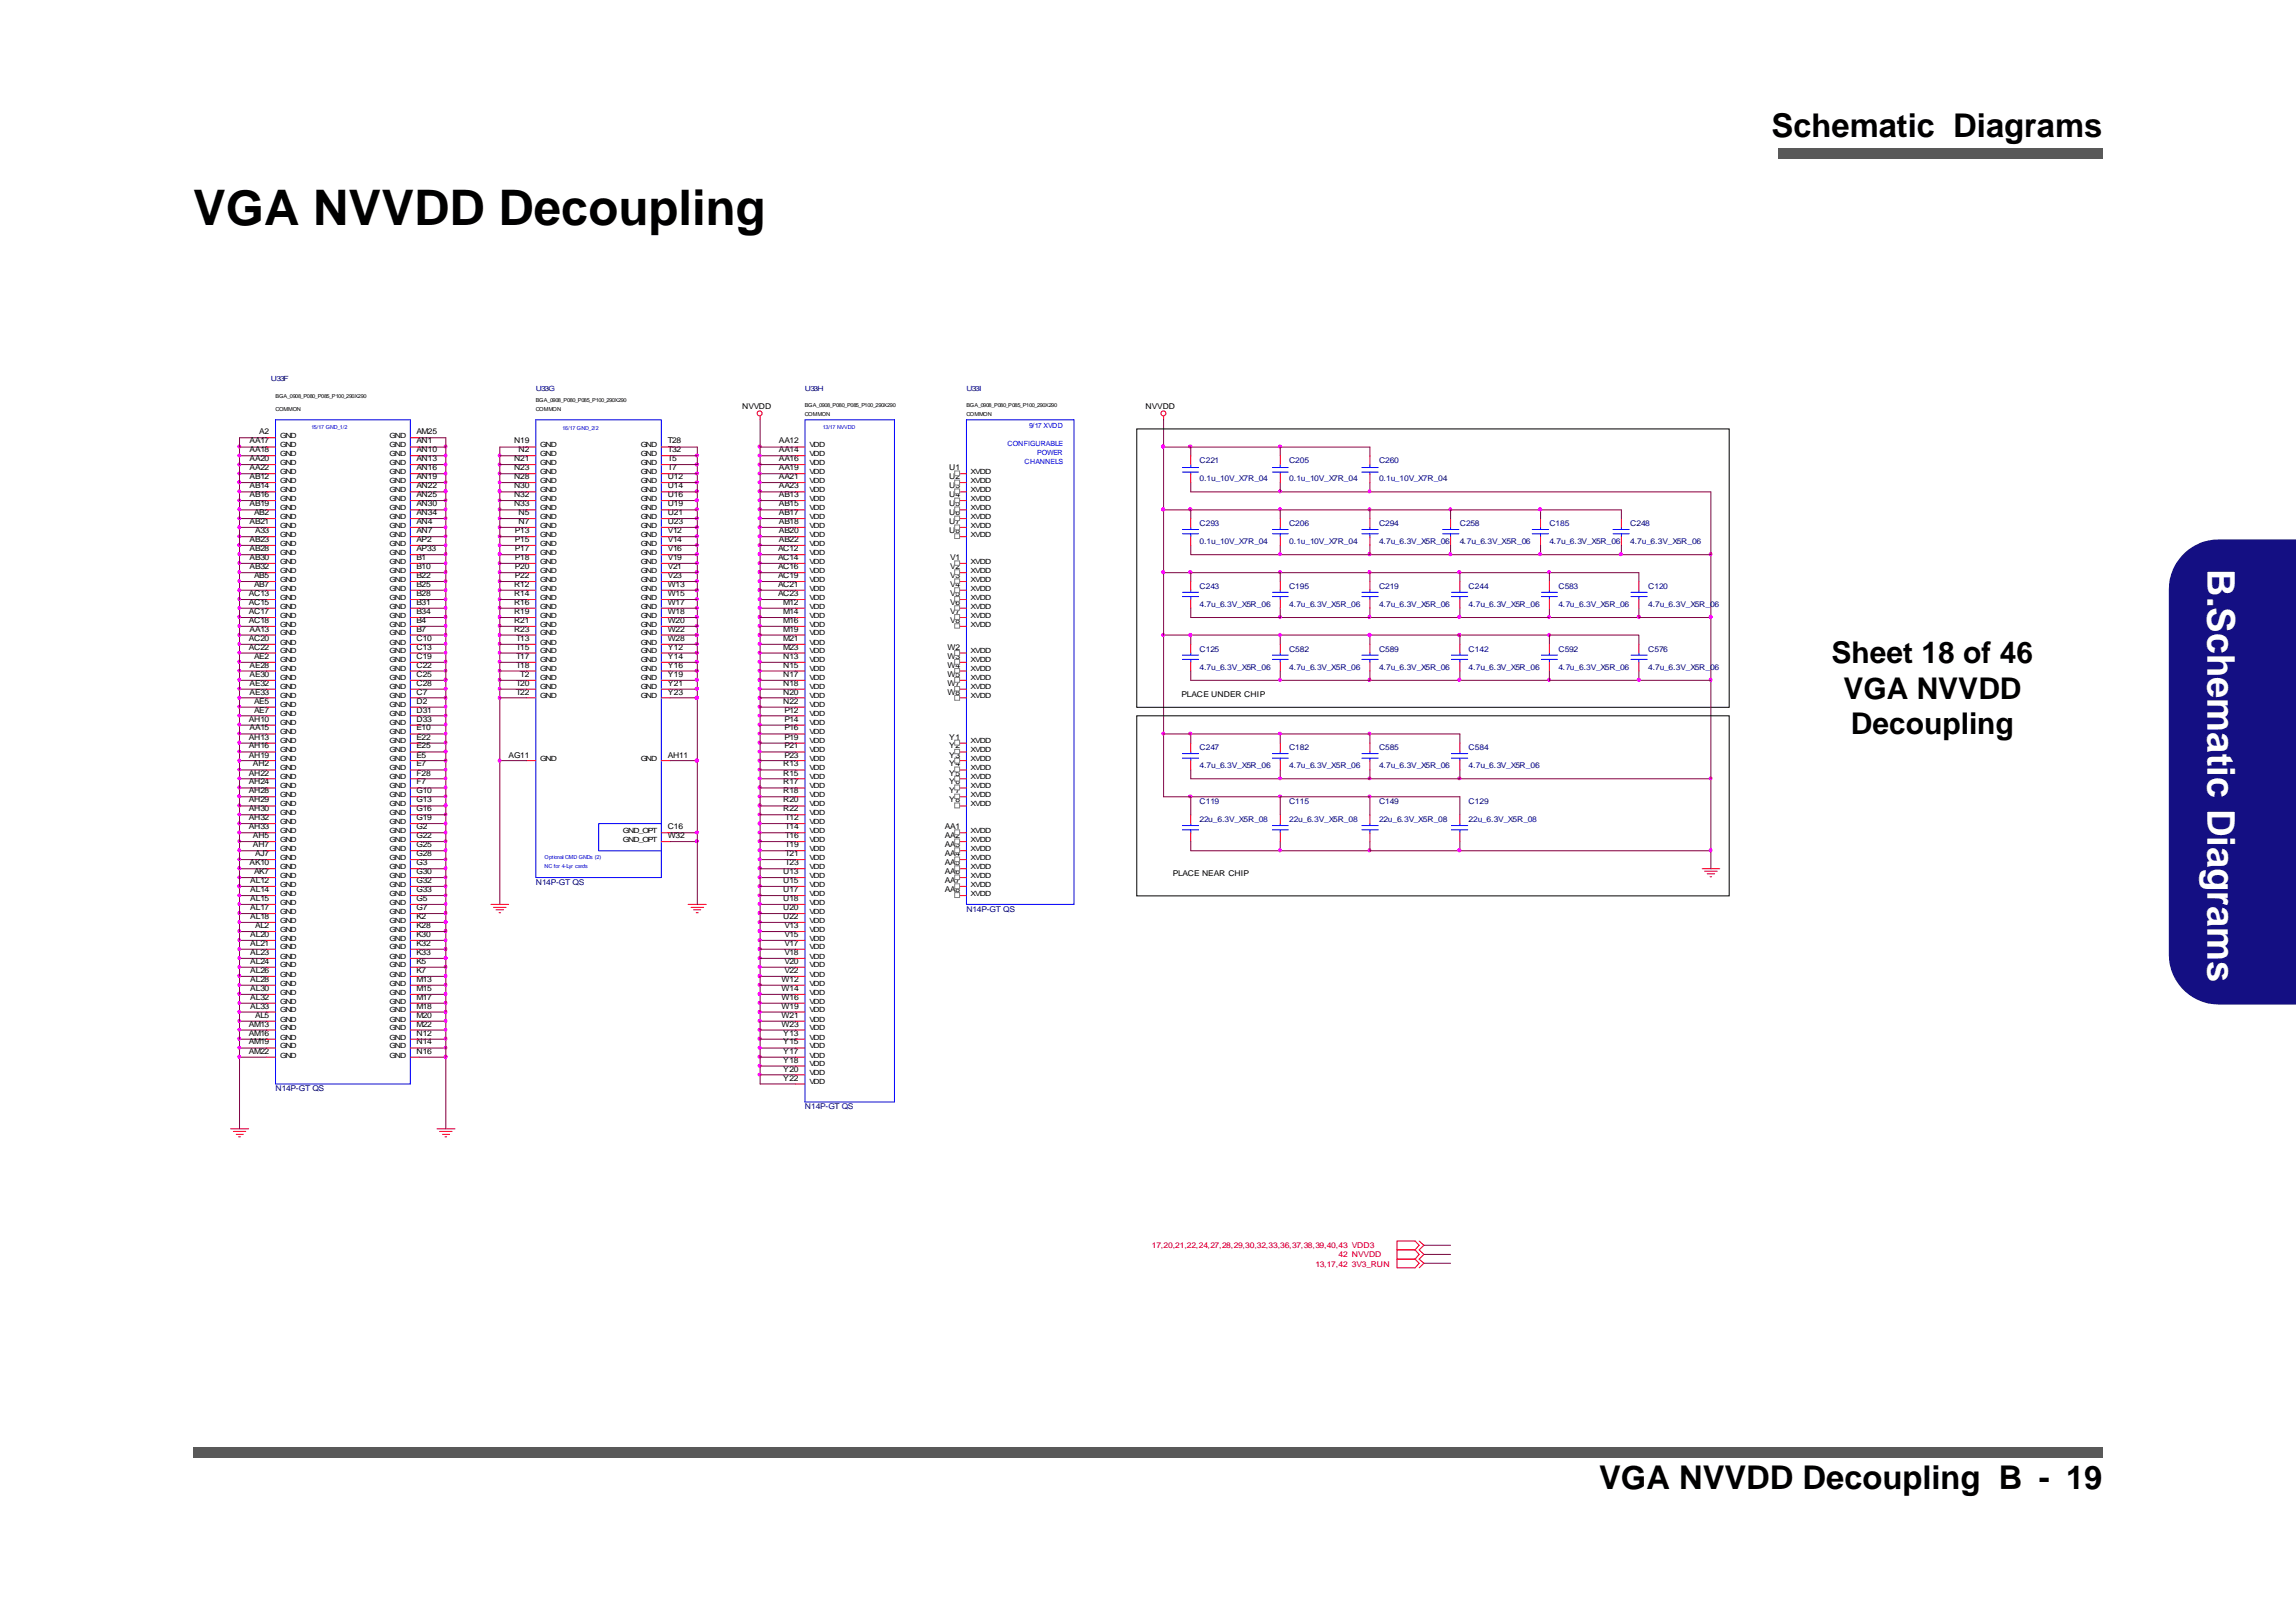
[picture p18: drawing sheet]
<svg xmlns="http://www.w3.org/2000/svg" width="297mm" height="210mm" viewBox="0 0 297 210" stroke-linecap="round" stroke-linejoin="round" font-family="sans-serif">
<defs><g id="words">
<text font-size="6.3" x="25" y="29.1">VGA NVVDD Decoupling</text>
<text font-size="4.9" fill="#fff" x="285.6" y="73.6" transform="rotate(90 285.6 73.6)">B.Schematic Diagrams</text>
<g font-size="4.2">
<text x="229.2" y="17.7">Schematic Diagrams</text>
<text x="206.9" y="192.7">VGA NVVDD Decoupling B - 19</text>
</g>
<g font-size="3.9">
<text x="237" y="85.9">Sheet 18 of 46</text>
<text x="238.5" y="90.5">VGA NVVDD</text>
<text x="239.4" y="95">Decoupling</text>
</g>
<g font-size="1">
<text x="96" y="52.9">NVVDD</text>
<text x="148.2" y="52.9">NVVDD</text>
<text x="32.3" y="59.7">AA20</text>
<text x="32.3" y="58.5">AA18</text>
<text x="32.3" y="57.4">AA17</text>
<text x="33.5" y="56.2">A2</text>
<text x="53.9" y="59.7">AN13</text>
<text x="53.9" y="58.5">AN10</text>
<text x="53.9" y="57.4">AN1</text>
<text x="53.9" y="56.2">AM25</text>
<text x="66.5" y="59.7">N21</text>
<text x="66.5" y="57.4">N19</text>
<text x="67.1" y="58.5">N2</text>
<text x="86.4" y="59.7">T5</text>
<text x="86.4" y="58.5">T32</text>
<text x="86.4" y="57.4">T28</text>
<text x="100.8" y="59.7">AA16</text>
<text x="100.8" y="58.5">AA14</text>
<text x="100.8" y="57.4">AA12</text>
<text x="32.3" y="65.5">AB19</text>
<text x="32.3" y="64.3">AB16</text>
<text x="32.3" y="63.2">AB14</text>
<text x="32.3" y="62">AB12</text>
<text x="32.3" y="60.9">AA22</text>
<text x="53.9" y="65.5">AN30</text>
<text x="53.9" y="64.3">AN25</text>
<text x="53.9" y="63.2">AN22</text>
<text x="53.9" y="62">AN19</text>
<text x="53.9" y="60.9">AN16</text>
<text x="66.5" y="65.5">N33</text>
<text x="66.5" y="64.3">N32</text>
<text x="66.5" y="63.2">N30</text>
<text x="66.5" y="62">N28</text>
<text x="66.5" y="60.9">N23</text>
<text x="86.4" y="65.5">U19</text>
<text x="86.4" y="64.3">U16</text>
<text x="86.4" y="63.2">U14</text>
<text x="86.4" y="62">U12</text>
<text x="86.4" y="60.9">T7</text>
<text x="100.8" y="65.5">AB15</text>
<text x="100.8" y="64.3">AB13</text>
<text x="100.8" y="63.2">AA23</text>
<text x="100.8" y="62">AA21</text>
<text x="100.8" y="60.9">AA19</text>
<text x="122.8" y="65.5">U5</text>
<text x="122.8" y="64.3">U4</text>
<text x="122.8" y="63.2">U3</text>
<text x="122.8" y="62">U2</text>
<text x="122.8" y="60.9">U1</text>
<text x="32.3" y="71.3">AB28</text>
<text x="32.3" y="70.2">AB23</text>
<text x="32.3" y="67.8">AB21</text>
<text x="32.9" y="66.7">AB2</text>
<text x="33" y="69">A33</text>
<text x="53.9" y="71.3">AP33</text>
<text x="53.9" y="70.2">AP2</text>
<text x="53.9" y="69">AN7</text>
<text x="53.9" y="67.8">AN4</text>
<text x="53.9" y="66.7">AN34</text>
<text x="66.6" y="71.3">P17</text>
<text x="66.6" y="70.2">P15</text>
<text x="66.6" y="69">P13</text>
<text x="67.1" y="67.8">N7</text>
<text x="67.1" y="66.7">N5</text>
<text x="86.4" y="71.3">V16</text>
<text x="86.4" y="70.2">V14</text>
<text x="86.4" y="69">V12</text>
<text x="86.4" y="67.8">U23</text>
<text x="86.4" y="66.7">U21</text>
<text x="100.7" y="71.3">AC12</text>
<text x="100.8" y="70.2">AB22</text>
<text x="100.8" y="69">AB20</text>
<text x="100.8" y="67.8">AB18</text>
<text x="100.8" y="66.7">AB17</text>
<text x="122.8" y="69">U8</text>
<text x="122.8" y="67.8">U7</text>
<text x="122.8" y="66.7">U6</text>
<text x="32.2" y="77.1">AC13</text>
<text x="32.3" y="73.6">AB32</text>
<text x="32.3" y="72.5">AB30</text>
<text x="32.9" y="76">AB7</text>
<text x="32.9" y="74.8">AB5</text>
<text x="53.9" y="77.1">B28</text>
<text x="53.9" y="76">B25</text>
<text x="53.9" y="74.8">B22</text>
<text x="53.9" y="73.6">B10</text>
<text x="53.9" y="72.5">B1</text>
<text x="66.5" y="77.1">R14</text>
<text x="66.5" y="76">R12</text>
<text x="66.6" y="74.8">P22</text>
<text x="66.6" y="73.6">P20</text>
<text x="66.6" y="72.5">P18</text>
<text x="86.4" y="77.1">W15</text>
<text x="86.4" y="76">W13</text>
<text x="86.4" y="74.8">V23</text>
<text x="86.4" y="73.6">V21</text>
<text x="86.4" y="72.5">V19</text>
<text x="100.7" y="77.1">AC23</text>
<text x="100.7" y="76">AC21</text>
<text x="100.7" y="74.8">AC19</text>
<text x="100.7" y="73.6">AC16</text>
<text x="100.7" y="72.5">AC14</text>
<text x="122.9" y="77.1">V5</text>
<text x="122.9" y="76">V4</text>
<text x="122.9" y="74.8">V3</text>
<text x="122.9" y="73.6">V2</text>
<text x="122.9" y="72.5">V1</text>
<text x="32.2" y="82.9">AC20</text>
<text x="32.2" y="80.6">AC18</text>
<text x="32.2" y="79.4">AC17</text>
<text x="32.2" y="78.3">AC15</text>
<text x="32.3" y="81.8">AA13</text>
<text x="53.9" y="82.9">C10</text>
<text x="53.9" y="81.8">B7</text>
<text x="53.9" y="80.6">B4</text>
<text x="53.9" y="79.4">B34</text>
<text x="53.9" y="78.3">B31</text>
<text x="66.5" y="81.8">R23</text>
<text x="66.5" y="80.6">R21</text>
<text x="66.5" y="79.4">R19</text>
<text x="66.5" y="78.3">R16</text>
<text x="66.8" y="82.9">T13</text>
<text x="86.4" y="82.9">W28</text>
<text x="86.4" y="81.8">W22</text>
<text x="86.4" y="80.6">W20</text>
<text x="86.4" y="79.4">W18</text>
<text x="86.4" y="78.3">W17</text>
<text x="101.3" y="82.9">M21</text>
<text x="101.3" y="81.8">M19</text>
<text x="101.3" y="80.6">M16</text>
<text x="101.3" y="79.4">M14</text>
<text x="101.3" y="78.3">M12</text>
<text x="122.9" y="80.6">V8</text>
<text x="122.9" y="79.4">V7</text>
<text x="122.9" y="78.3">V6</text>
<text x="32.2" y="84.1">AC22</text>
<text x="32.3" y="89.9">AE33</text>
<text x="32.3" y="88.7">AE32</text>
<text x="32.3" y="87.6">AE30</text>
<text x="32.3" y="86.4">AE28</text>
<text x="32.9" y="85.2">AE2</text>
<text x="53.9" y="89.9">C7</text>
<text x="53.9" y="88.7">C28</text>
<text x="53.9" y="87.6">C25</text>
<text x="53.9" y="86.4">C22</text>
<text x="53.9" y="85.2">C19</text>
<text x="53.9" y="84.1">C13</text>
<text x="66.8" y="89.9">T22</text>
<text x="66.8" y="88.7">T20</text>
<text x="66.8" y="86.4">T18</text>
<text x="66.8" y="85.2">T17</text>
<text x="66.8" y="84.1">T15</text>
<text x="67.3" y="87.6">T2</text>
<text x="86.4" y="89.9">Y23</text>
<text x="86.4" y="88.7">Y21</text>
<text x="86.4" y="87.6">Y19</text>
<text x="86.4" y="86.4">Y16</text>
<text x="86.4" y="85.2">Y14</text>
<text x="86.4" y="84.1">Y12</text>
<text x="101.3" y="89.9">N20</text>
<text x="101.3" y="88.7">N18</text>
<text x="101.3" y="87.6">N17</text>
<text x="101.3" y="86.4">N15</text>
<text x="101.3" y="85.2">N13</text>
<text x="101.3" y="84.1">M23</text>
<text x="122.6" y="89.9">W8</text>
<text x="122.6" y="88.7">W7</text>
<text x="122.6" y="87.6">W5</text>
<text x="122.6" y="86.4">W4</text>
<text x="122.6" y="85.2">W3</text>
<text x="122.6" y="84.1">W2</text>
<text x="32.2" y="95.7">AH13</text>
<text x="32.2" y="93.4">AH10</text>
<text x="32.3" y="94.5">AA15</text>
<text x="32.9" y="92.2">AE7</text>
<text x="32.9" y="91">AE5</text>
<text x="53.9" y="95.7">E22</text>
<text x="53.9" y="94.5">E10</text>
<text x="53.9" y="93.4">D33</text>
<text x="53.9" y="92.2">D31</text>
<text x="53.9" y="91">D2</text>
<text x="101.3" y="91">N22</text>
<text x="101.5" y="95.7">P19</text>
<text x="101.5" y="94.5">P16</text>
<text x="101.5" y="93.4">P14</text>
<text x="101.5" y="92.2">P12</text>
<text x="122.8" y="95.7">Y1</text>
<text x="152.9" y="90.1">PLACE UNDER CHIP</text>
<text x="32.2" y="101.5">AH24</text>
<text x="32.2" y="100.4">AH22</text>
<text x="32.2" y="98">AH19</text>
<text x="32.2" y="96.8">AH16</text>
<text x="32.7" y="99.2">AH2</text>
<text x="53.9" y="101.5">F7</text>
<text x="53.9" y="100.4">F28</text>
<text x="53.9" y="99.2">E7</text>
<text x="53.9" y="98">E5</text>
<text x="53.9" y="96.8">E25</text>
<text x="65.8" y="98">AG11</text>
<text x="86.4" y="98">AH11</text>
<text x="101.3" y="101.5">R17</text>
<text x="101.3" y="100.4">R15</text>
<text x="101.3" y="99.2">R13</text>
<text x="101.5" y="98">P23</text>
<text x="101.5" y="96.8">P21</text>
<text x="122.8" y="101.5">Y6</text>
<text x="122.8" y="100.4">Y5</text>
<text x="122.8" y="99.2">Y4</text>
<text x="122.8" y="98">Y3</text>
<text x="122.8" y="96.8">Y2</text>
<text x="32.2" y="107.3">AH33</text>
<text x="32.2" y="106.2">AH32</text>
<text x="32.2" y="105">AH30</text>
<text x="32.2" y="103.8">AH29</text>
<text x="32.2" y="102.6">AH28</text>
<text x="53.9" y="107.3">G2</text>
<text x="53.9" y="106.2">G19</text>
<text x="53.9" y="105">G16</text>
<text x="53.9" y="103.8">G13</text>
<text x="53.9" y="102.6">G10</text>
<text x="86.4" y="107.3">C16</text>
<text x="101.3" y="105">R22</text>
<text x="101.3" y="103.8">R20</text>
<text x="101.3" y="102.6">R18</text>
<text x="101.6" y="107.3">T14</text>
<text x="101.6" y="106.2">T12</text>
<text x="122.2" y="107.3">AA1</text>
<text x="122.8" y="103.8">Y8</text>
<text x="122.8" y="102.6">Y7</text>
<text x="32.3" y="112">AK10</text>
<text x="32.7" y="109.6">AH7</text>
<text x="32.7" y="108.5">AH5</text>
<text x="32.9" y="113.1">AK7</text>
<text x="33" y="110.8">AJ7</text>
<text x="53.9" y="113.1">G30</text>
<text x="53.9" y="112">G3</text>
<text x="53.9" y="110.8">G28</text>
<text x="53.9" y="109.6">G25</text>
<text x="53.9" y="108.5">G22</text>
<text x="86.4" y="108.5">W32</text>
<text x="101.3" y="113.1">U13</text>
<text x="101.6" y="112">T23</text>
<text x="101.6" y="110.8">T21</text>
<text x="101.6" y="109.6">T19</text>
<text x="101.6" y="108.5">T16</text>
<text x="122.2" y="113.1">AA6</text>
<text x="122.2" y="112">AA5</text>
<text x="122.2" y="110.8">AA4</text>
<text x="122.2" y="109.6">AA3</text>
<text x="122.2" y="108.5">AA2</text>
<text x="151.7" y="113.4">PLACE NEAR CHIP</text>
<text x="32.4" y="118.9">AL18</text>
<text x="32.4" y="117.8">AL17</text>
<text x="32.4" y="116.6">AL15</text>
<text x="32.4" y="115.4">AL14</text>
<text x="32.4" y="114.3">AL12</text>
<text x="53.9" y="118.9">K2</text>
<text x="53.9" y="117.8">G7</text>
<text x="53.9" y="116.6">G5</text>
<text x="53.9" y="115.4">G33</text>
<text x="53.9" y="114.3">G32</text>
<text x="101.3" y="118.9">U22</text>
<text x="101.3" y="117.8">U20</text>
<text x="101.3" y="116.6">U18</text>
<text x="101.3" y="115.4">U17</text>
<text x="101.3" y="114.3">U15</text>
<text x="122.2" y="115.4">AA8</text>
<text x="122.2" y="114.3">AA7</text>
<text x="32.4" y="125.9">AL26</text>
<text x="32.4" y="124.8">AL24</text>
<text x="32.4" y="123.6">AL23</text>
<text x="32.4" y="122.4">AL21</text>
<text x="32.4" y="121.2">AL20</text>
<text x="33" y="120.1">AL2</text>
<text x="53.9" y="125.9">K7</text>
<text x="53.9" y="124.8">K5</text>
<text x="53.9" y="123.6">K33</text>
<text x="53.9" y="122.4">K32</text>
<text x="53.9" y="121.2">K30</text>
<text x="53.9" y="120.1">K28</text>
<text x="101.5" y="125.9">V22</text>
<text x="101.5" y="124.8">V20</text>
<text x="101.5" y="123.6">V18</text>
<text x="101.5" y="122.4">V17</text>
<text x="101.5" y="121.2">V15</text>
<text x="101.5" y="120.1">V13</text>
<text x="32.4" y="130.6">AL33</text>
<text x="32.4" y="129.4">AL32</text>
<text x="32.4" y="128.2">AL30</text>
<text x="32.4" y="127">AL28</text>
<text x="33" y="131.7">AL5</text>
<text x="53.9" y="131.7">M20</text>
<text x="53.9" y="130.6">M18</text>
<text x="53.9" y="129.4">M17</text>
<text x="53.9" y="128.2">M15</text>
<text x="53.9" y="127">M13</text>
<text x="101.1" y="131.7">W21</text>
<text x="101.1" y="130.6">W19</text>
<text x="101.1" y="129.4">W16</text>
<text x="101.1" y="128.2">W14</text>
<text x="101.1" y="127">W12</text>
<text x="32.2" y="136.4">AM22</text>
<text x="32.2" y="135.2">AM19</text>
<text x="32.2" y="134">AM16</text>
<text x="32.2" y="132.9">AM13</text>
<text x="53.9" y="136.4">N16</text>
<text x="53.9" y="135.2">N14</text>
<text x="53.9" y="134">N12</text>
<text x="53.9" y="132.9">M22</text>
<text x="101.1" y="132.9">W23</text>
<text x="101.3" y="137.5">Y18</text>
<text x="101.3" y="136.4">Y17</text>
<text x="101.3" y="135.2">Y15</text>
<text x="101.3" y="134">Y13</text>
<text x="101.3" y="139.8">Y22</text>
<text x="101.3" y="138.7">Y20</text>
</g>
<g font-size="1" fill="#000080">
<text x="155.2" y="59.9">C221</text>
<text x="166.8" y="59.9">C205</text>
<text x="178.4" y="59.9">C260</text>
<text x="155.2" y="62.3">0.1u_10V_X7R_04</text>
<text x="166.8" y="62.3">0.1u_10V_X7R_04</text>
<text x="178.4" y="62.3">0.1u_10V_X7R_04</text>
<text x="155.2" y="68.1">C293</text>
<text x="155.2" y="70.4">0.1u_10V_X7R_04</text>
<text x="166.8" y="68.1">C206</text>
<text x="166.8" y="70.4">0.1u_10V_X7R_04</text>
<text x="178.4" y="68.1">C294</text>
<text x="178.4" y="70.4">4.7u_6.3V_X5R_06</text>
<text x="188.9" y="68.1">C258</text>
<text x="188.9" y="70.4">4.7u_6.3V_X5R_06</text>
<text x="200.4" y="68.1">C185</text>
<text x="200.4" y="70.4">4.7u_6.3V_X5R_06</text>
<text x="210.9" y="68.1">C248</text>
<text x="210.9" y="70.4">4.7u_6.3V_X5R_06</text>
<text x="155.2" y="76.2">C243</text>
<text x="166.8" y="76.2">C195</text>
<text x="178.4" y="76.2">C219</text>
<text x="190" y="76.2">C244</text>
<text x="201.6" y="76.2">C583</text>
<text x="213.2" y="76.2">C120</text>
<text x="155.2" y="78.5">4.7u_6.3V_X5R_06</text>
<text x="166.8" y="78.5">4.7u_6.3V_X5R_06</text>
<text x="178.4" y="78.5">4.7u_6.3V_X5R_06</text>
<text x="190" y="78.5">4.7u_6.3V_X5R_06</text>
<text x="201.6" y="78.5">4.7u_6.3V_X5R_06</text>
<text x="213.2" y="78.5">4.7u_6.3V_X5R_06</text>
<text x="155.2" y="84.3">C125</text>
<text x="155.2" y="86.7">4.7u_6.3V_X5R_06</text>
<text x="166.8" y="84.3">C582</text>
<text x="166.8" y="86.7">4.7u_6.3V_X5R_06</text>
<text x="178.4" y="84.3">C589</text>
<text x="178.4" y="86.7">4.7u_6.3V_X5R_06</text>
<text x="190" y="84.3">C142</text>
<text x="190" y="86.7">4.7u_6.3V_X5R_06</text>
<text x="201.6" y="84.3">C592</text>
<text x="201.6" y="86.7">4.7u_6.3V_X5R_06</text>
<text x="213.2" y="84.3">C576</text>
<text x="213.2" y="86.7">4.7u_6.3V_X5R_06</text>
<text x="155.2" y="97.1">C247</text>
<text x="155.2" y="99.4">4.7u_6.3V_X5R_06</text>
<text x="166.8" y="97.1">C182</text>
<text x="166.8" y="99.4">4.7u_6.3V_X5R_06</text>
<text x="178.4" y="97.1">C585</text>
<text x="178.4" y="99.4">4.7u_6.3V_X5R_06</text>
<text x="190" y="97.1">C584</text>
<text x="190" y="99.4">4.7u_6.3V_X5R_06</text>
<text x="155.2" y="104.1">C119</text>
<text x="155.2" y="106.4">22u_6.3V_X5R_08</text>
<text x="166.8" y="104.1">C115</text>
<text x="166.8" y="106.4">22u_6.3V_X5R_08</text>
<text x="178.4" y="104.1">C149</text>
<text x="178.4" y="106.4">22u_6.3V_X5R_08</text>
<text x="190" y="104.1">C129</text>
<text x="190" y="106.4">22u_6.3V_X5R_08</text>
<text x="69.3" y="114.5">N14P-GT QS</text>
<text x="125" y="118">N14P-GT QS</text>
<text x="35.6" y="141.2">N14P-GT QS</text>
<text x="104.1" y="143.6">N14P-GT QS</text>
</g>
<g font-size="1" fill="#f00">
<text x="149" y="161.6">17,20,21,22,24,27,28,29,30,32,33,36,37,38,39,40,43 VDD3</text>
<text x="170.2" y="163.9">13,17,42</text>
<text x="173.2" y="162.7">42 NVVDD</text>
<text x="174.9" y="163.9">3V3_RUN</text>
</g>
<g font-size=".9" fill="#000080">
<text x="35.1" y="49.4">U33F</text>
<text x="69.3" y="50.6">U33G</text>
<text x="104.1" y="50.6">U33H</text>
<text x="125" y="50.6">U33I</text>
</g>
<g font-size=".9">
<text x="36.2" y="59">GND</text>
<text x="36.2" y="57.9">GND</text>
<text x="36.2" y="56.7">GND</text>
<text x="50.4" y="59">GND</text>
<text x="50.4" y="57.9">GND</text>
<text x="50.4" y="56.7">GND</text>
<text x="69.9" y="59">GND</text>
<text x="69.9" y="57.9">GND</text>
<text x="82.9" y="59">GND</text>
<text x="82.9" y="57.9">GND</text>
<text x="104.7" y="59">VDD</text>
<text x="104.7" y="57.9">VDD</text>
<text x="36.2" y="64.8">GND</text>
<text x="36.2" y="63.7">GND</text>
<text x="36.2" y="62.5">GND</text>
<text x="36.2" y="61.3">GND</text>
<text x="36.2" y="60.2">GND</text>
<text x="50.4" y="64.8">GND</text>
<text x="50.4" y="63.7">GND</text>
<text x="50.4" y="62.5">GND</text>
<text x="50.4" y="61.3">GND</text>
<text x="50.4" y="60.2">GND</text>
<text x="69.9" y="64.8">GND</text>
<text x="69.9" y="63.7">GND</text>
<text x="69.9" y="62.5">GND</text>
<text x="69.9" y="61.3">GND</text>
<text x="69.9" y="60.2">GND</text>
<text x="82.9" y="64.8">GND</text>
<text x="82.9" y="63.7">GND</text>
<text x="82.9" y="62.5">GND</text>
<text x="82.9" y="61.3">GND</text>
<text x="82.9" y="60.2">GND</text>
<text x="104.7" y="64.8">VDD</text>
<text x="104.7" y="63.7">VDD</text>
<text x="104.7" y="62.5">VDD</text>
<text x="104.7" y="61.3">VDD</text>
<text x="104.7" y="60.2">VDD</text>
<text x="125.6" y="64.8">XVDD</text>
<text x="125.6" y="63.7">XVDD</text>
<text x="125.6" y="62.5">XVDD</text>
<text x="125.6" y="61.3">XVDD</text>
<text x="36.2" y="71.8">GND</text>
<text x="36.2" y="70.6">GND</text>
<text x="36.2" y="69.5">GND</text>
<text x="36.2" y="68.3">GND</text>
<text x="36.2" y="67.1">GND</text>
<text x="36.2" y="66">GND</text>
<text x="50.4" y="71.8">GND</text>
<text x="50.4" y="70.6">GND</text>
<text x="50.4" y="69.5">GND</text>
<text x="50.4" y="68.3">GND</text>
<text x="50.4" y="67.1">GND</text>
<text x="50.4" y="66">GND</text>
<text x="69.9" y="71.8">GND</text>
<text x="69.9" y="70.6">GND</text>
<text x="69.9" y="69.5">GND</text>
<text x="69.9" y="68.3">GND</text>
<text x="69.9" y="67.1">GND</text>
<text x="69.9" y="66">GND</text>
<text x="82.9" y="71.8">GND</text>
<text x="82.9" y="70.6">GND</text>
<text x="82.9" y="69.5">GND</text>
<text x="82.9" y="68.3">GND</text>
<text x="82.9" y="67.1">GND</text>
<text x="82.9" y="66">GND</text>
<text x="104.7" y="71.8">VDD</text>
<text x="104.7" y="70.6">VDD</text>
<text x="104.7" y="69.5">VDD</text>
<text x="104.7" y="68.3">VDD</text>
<text x="104.7" y="67.1">VDD</text>
<text x="104.7" y="66">VDD</text>
<text x="125.6" y="69.5">XVDD</text>
<text x="125.6" y="68.3">XVDD</text>
<text x="125.6" y="67.1">XVDD</text>
<text x="125.6" y="66">XVDD</text>
<text x="36.2" y="77.6">GND</text>
<text x="36.2" y="76.4">GND</text>
<text x="36.2" y="75.3">GND</text>
<text x="36.2" y="74.1">GND</text>
<text x="36.2" y="72.9">GND</text>
<text x="50.4" y="77.6">GND</text>
<text x="50.4" y="76.4">GND</text>
<text x="50.4" y="75.3">GND</text>
<text x="50.4" y="74.1">GND</text>
<text x="50.4" y="72.9">GND</text>
<text x="69.9" y="77.6">GND</text>
<text x="69.9" y="76.4">GND</text>
<text x="69.9" y="75.3">GND</text>
<text x="69.9" y="74.1">GND</text>
<text x="69.9" y="72.9">GND</text>
<text x="82.9" y="77.6">GND</text>
<text x="82.9" y="76.4">GND</text>
<text x="82.9" y="75.3">GND</text>
<text x="82.9" y="74.1">GND</text>
<text x="82.9" y="72.9">GND</text>
<text x="104.7" y="77.6">VDD</text>
<text x="104.7" y="76.4">VDD</text>
<text x="104.7" y="75.3">VDD</text>
<text x="104.7" y="74.1">VDD</text>
<text x="104.7" y="72.9">VDD</text>
<text x="125.6" y="77.6">XVDD</text>
<text x="125.6" y="76.4">XVDD</text>
<text x="125.6" y="75.3">XVDD</text>
<text x="125.6" y="74.1">XVDD</text>
<text x="125.6" y="72.9">XVDD</text>
<text x="36.2" y="83.4">GND</text>
<text x="36.2" y="82.2">GND</text>
<text x="36.2" y="81.1">GND</text>
<text x="36.2" y="79.9">GND</text>
<text x="36.2" y="78.7">GND</text>
<text x="50.4" y="83.4">GND</text>
<text x="50.4" y="82.2">GND</text>
<text x="50.4" y="81.1">GND</text>
<text x="50.4" y="79.9">GND</text>
<text x="50.4" y="78.7">GND</text>
<text x="69.9" y="83.4">GND</text>
<text x="69.9" y="82.2">GND</text>
<text x="69.9" y="81.1">GND</text>
<text x="69.9" y="79.9">GND</text>
<text x="69.9" y="78.7">GND</text>
<text x="82.9" y="83.4">GND</text>
<text x="82.9" y="82.2">GND</text>
<text x="82.9" y="81.1">GND</text>
<text x="82.9" y="79.9">GND</text>
<text x="82.9" y="78.7">GND</text>
<text x="104.7" y="83.4">VDD</text>
<text x="104.7" y="82.2">VDD</text>
<text x="104.7" y="81.1">VDD</text>
<text x="104.7" y="79.9">VDD</text>
<text x="104.7" y="78.7">VDD</text>
<text x="125.6" y="81.1">XVDD</text>
<text x="125.6" y="79.9">XVDD</text>
<text x="125.6" y="78.7">XVDD</text>
<text x="36.2" y="89.2">GND</text>
<text x="36.2" y="88.1">GND</text>
<text x="36.2" y="86.9">GND</text>
<text x="36.2" y="85.7">GND</text>
<text x="36.2" y="84.5">GND</text>
<text x="50.4" y="89.2">GND</text>
<text x="50.4" y="88.1">GND</text>
<text x="50.4" y="86.9">GND</text>
<text x="50.4" y="85.7">GND</text>
<text x="50.4" y="84.5">GND</text>
<text x="69.9" y="89.2">GND</text>
<text x="69.9" y="88.1">GND</text>
<text x="69.9" y="86.9">GND</text>
<text x="69.9" y="85.7">GND</text>
<text x="69.9" y="84.5">GND</text>
<text x="82.9" y="89.2">GND</text>
<text x="82.9" y="88.1">GND</text>
<text x="82.9" y="86.9">GND</text>
<text x="82.9" y="85.7">GND</text>
<text x="82.9" y="84.5">GND</text>
<text x="104.7" y="89.2">VDD</text>
<text x="104.7" y="88.1">VDD</text>
<text x="104.7" y="86.9">VDD</text>
<text x="104.7" y="85.7">VDD</text>
<text x="104.7" y="84.5">VDD</text>
<text x="125.6" y="89.2">XVDD</text>
<text x="125.6" y="88.1">XVDD</text>
<text x="125.6" y="86.9">XVDD</text>
<text x="125.6" y="85.7">XVDD</text>
<text x="125.6" y="84.5">XVDD</text>
<text x="36.2" y="95">GND</text>
<text x="36.2" y="93.9">GND</text>
<text x="36.2" y="92.7">GND</text>
<text x="36.2" y="91.5">GND</text>
<text x="36.2" y="90.3">GND</text>
<text x="50.4" y="95">GND</text>
<text x="50.4" y="93.9">GND</text>
<text x="50.4" y="92.7">GND</text>
<text x="50.4" y="91.5">GND</text>
<text x="50.4" y="90.3">GND</text>
<text x="69.9" y="90.3">GND</text>
<text x="82.9" y="90.3">GND</text>
<text x="104.7" y="95">VDD</text>
<text x="104.7" y="93.9">VDD</text>
<text x="104.7" y="92.7">VDD</text>
<text x="104.7" y="91.5">VDD</text>
<text x="104.7" y="90.3">VDD</text>
<text x="125.6" y="90.3">XVDD</text>
<text x="36.2" y="102">GND</text>
<text x="36.2" y="100.8">GND</text>
<text x="36.2" y="99.7">GND</text>
<text x="36.2" y="98.5">GND</text>
<text x="36.2" y="97.3">GND</text>
<text x="36.2" y="96.2">GND</text>
<text x="50.4" y="102">GND</text>
<text x="50.4" y="100.8">GND</text>
<text x="50.4" y="99.7">GND</text>
<text x="50.4" y="98.5">GND</text>
<text x="50.4" y="97.3">GND</text>
<text x="50.4" y="96.2">GND</text>
<text x="69.9" y="98.5">GND</text>
<text x="82.9" y="98.5">GND</text>
<text x="104.7" y="102">VDD</text>
<text x="104.7" y="100.8">VDD</text>
<text x="104.7" y="99.7">VDD</text>
<text x="104.7" y="98.5">VDD</text>
<text x="104.7" y="97.3">VDD</text>
<text x="104.7" y="96.2">VDD</text>
<text x="125.6" y="102">XVDD</text>
<text x="125.6" y="100.8">XVDD</text>
<text x="125.6" y="99.7">XVDD</text>
<text x="125.6" y="98.5">XVDD</text>
<text x="125.6" y="97.3">XVDD</text>
<text x="125.6" y="96.2">XVDD</text>
<text x="36.2" y="107.8">GND</text>
<text x="36.2" y="106.6">GND</text>
<text x="36.2" y="105.5">GND</text>
<text x="36.2" y="104.3">GND</text>
<text x="36.2" y="103.1">GND</text>
<text x="50.4" y="107.8">GND</text>
<text x="50.4" y="106.6">GND</text>
<text x="50.4" y="105.5">GND</text>
<text x="50.4" y="104.3">GND</text>
<text x="50.4" y="103.1">GND</text>
<text x="80.6" y="107.8">GND_OPT</text>
<text x="104.7" y="107.8">VDD</text>
<text x="104.7" y="106.6">VDD</text>
<text x="104.7" y="105.5">VDD</text>
<text x="104.7" y="104.3">VDD</text>
<text x="104.7" y="103.1">VDD</text>
<text x="125.6" y="107.8">XVDD</text>
<text x="125.6" y="104.3">XVDD</text>
<text x="125.6" y="103.1">XVDD</text>
<text x="36.2" y="113.6">GND</text>
<text x="36.2" y="112.5">GND</text>
<text x="36.2" y="111.3">GND</text>
<text x="36.2" y="110.1">GND</text>
<text x="36.2" y="108.9">GND</text>
<text x="50.4" y="113.6">GND</text>
<text x="50.4" y="112.5">GND</text>
<text x="50.4" y="111.3">GND</text>
<text x="50.4" y="110.1">GND</text>
<text x="50.4" y="108.9">GND</text>
<text x="80.6" y="108.9">GND_OPT</text>
<text x="104.7" y="113.6">VDD</text>
<text x="104.7" y="112.5">VDD</text>
<text x="104.7" y="111.3">VDD</text>
<text x="104.7" y="110.1">VDD</text>
<text x="104.7" y="108.9">VDD</text>
<text x="125.6" y="113.6">XVDD</text>
<text x="125.6" y="112.5">XVDD</text>
<text x="125.6" y="111.3">XVDD</text>
<text x="125.6" y="110.1">XVDD</text>
<text x="125.6" y="108.9">XVDD</text>
<text x="36.2" y="119.4">GND</text>
<text x="36.2" y="118.3">GND</text>
<text x="36.2" y="117.1">GND</text>
<text x="36.2" y="115.9">GND</text>
<text x="36.2" y="114.7">GND</text>
<text x="50.4" y="119.4">GND</text>
<text x="50.4" y="118.3">GND</text>
<text x="50.4" y="117.1">GND</text>
<text x="50.4" y="115.9">GND</text>
<text x="50.4" y="114.7">GND</text>
<text x="104.7" y="119.4">VDD</text>
<text x="104.7" y="118.3">VDD</text>
<text x="104.7" y="117.1">VDD</text>
<text x="104.7" y="115.9">VDD</text>
<text x="104.7" y="114.7">VDD</text>
<text x="125.6" y="115.9">XVDD</text>
<text x="125.6" y="114.7">XVDD</text>
<text x="36.2" y="125.2">GND</text>
<text x="36.2" y="124.1">GND</text>
<text x="36.2" y="122.9">GND</text>
<text x="36.2" y="121.7">GND</text>
<text x="36.2" y="120.6">GND</text>
<text x="50.4" y="125.2">GND</text>
<text x="50.4" y="124.1">GND</text>
<text x="50.4" y="122.9">GND</text>
<text x="50.4" y="121.7">GND</text>
<text x="50.4" y="120.6">GND</text>
<text x="104.7" y="125.2">VDD</text>
<text x="104.7" y="124.1">VDD</text>
<text x="104.7" y="122.9">VDD</text>
<text x="104.7" y="121.7">VDD</text>
<text x="104.7" y="120.6">VDD</text>
<text x="36.2" y="131">GND</text>
<text x="36.2" y="129.9">GND</text>
<text x="36.2" y="128.7">GND</text>
<text x="36.2" y="127.5">GND</text>
<text x="36.2" y="126.4">GND</text>
<text x="50.4" y="131">GND</text>
<text x="50.4" y="129.9">GND</text>
<text x="50.4" y="128.7">GND</text>
<text x="50.4" y="127.5">GND</text>
<text x="50.4" y="126.4">GND</text>
<text x="104.7" y="131">VDD</text>
<text x="104.7" y="129.9">VDD</text>
<text x="104.7" y="128.7">VDD</text>
<text x="104.7" y="127.5">VDD</text>
<text x="104.7" y="126.4">VDD</text>
<text x="36.2" y="136.9">GND</text>
<text x="36.2" y="135.7">GND</text>
<text x="36.2" y="134.5">GND</text>
<text x="36.2" y="133.3">GND</text>
<text x="36.2" y="132.2">GND</text>
<text x="50.4" y="136.9">GND</text>
<text x="50.4" y="135.7">GND</text>
<text x="50.4" y="134.5">GND</text>
<text x="50.4" y="133.3">GND</text>
<text x="50.4" y="132.2">GND</text>
<text x="104.7" y="138">VDD</text>
<text x="104.7" y="136.9">VDD</text>
<text x="104.7" y="135.7">VDD</text>
<text x="104.7" y="134.5">VDD</text>
<text x="104.7" y="133.3">VDD</text>
<text x="104.7" y="132.2">VDD</text>
<text x="104.7" y="140.3">VDD</text>
<text x="104.7" y="139.1">VDD</text>
</g>
<g font-size=".9" fill="#00f">
<text x="130.3" y="57.7">CONFIGURABLE</text>
<text x="133.2" y="55.4">9/17 XVDD</text>
<text x="134.2" y="58.9">POWER</text>
<text x="132.5" y="60.1">CHANNELS</text>
</g>
<g font-size=".7">
<text x="35.6" y="53.1">COMMON</text>
<text x="35.6" y="51.5">BGA_0908_P080_P085_P100_290X290</text>
<text x="69.3" y="53.1">COMMON</text>
<text x="69.3" y="52">BGA_0908_P080_P085_P100_290X290</text>
<text x="104.1" y="53.8">COMMON</text>
<text x="104.1" y="52.7">BGA_0908_P080_P085_P100_290X290</text>
<text x="125" y="53.8">COMMON</text>
<text x="125" y="52.7">BGA_0908_P080_P085_P100_290X290</text>
</g>
<g font-size=".7" fill="#00f">
<text x="40.3" y="55.5">15/17 GND_1/2</text>
<text x="72.8" y="55.7">16/17 GND_2/2</text>
<text x="106.5" y="55.5">13/17 NVVDD</text>
<text x="70.5" y="111.2">Optional CMD GNDs (2)</text>
<text x="70.5" y="112.4">NC for 4-Lyr cards</text>
</g>
</g></defs>
<g fill="none" stroke="#f00" stroke-width=".13">
<path d="M34.5 59h1.1M34.5 57.9h1.1M34.5 56.7h1.1M53.1 59h1.1M53.1 57.9h1.1M53.1 56.7h1.1M68.1 59h1.2M68.1 57.9h1.2M85.6 59h1.1M85.6 57.9h1.1M98.3 53.9v.4M102.9 59h1.2"/>
<path d="M102.9 57.9h1.2M150.5 53.9v.4M34.5 79.9h1.1M34.5 78.7h1.1M34.5 77.6h1.1M34.5 76.4h1.1M34.5 75.3h1.1M34.5 74.1h1.1M34.5 72.9h1.1M34.5 71.8h1.1M34.5 70.6h1.1M34.5 69.5h1.1"/>
<path d="M34.5 68.2h1.1M34.5 67.1h1.1M34.5 66h1.1M34.5 64.8h1.1M34.5 63.7h1.1M34.5 62.5h1.1M34.5 61.3h1.1M34.5 60.1h1.1M53.1 79.9h1.1M53.1 78.7h1.1M53.1 77.6h1.1M53.1 76.4h1.1"/>
<path d="M53.1 75.3h1.1M53.1 74.1h1.1M53.1 72.9h1.1M53.1 71.8h1.1M53.1 70.6h1.1M53.1 69.5h1.1M53.1 68.2h1.1M53.1 67.1h1.1M53.1 66h1.1M53.1 64.8h1.1M53.1 63.7h1.1M53.1 62.5h1.1"/>
<path d="M53.1 61.3h1.1M53.1 60.1h1.1M68.1 79.9h1.2M68.1 78.7h1.2M68.1 77.6h1.2M68.1 76.4h1.2M68.1 75.3h1.2M68.1 74.1h1.2M68.1 72.9h1.2M68.1 71.8h1.2M68.1 70.6h1.2M68.1 69.5h1.2"/>
<path d="M68.1 68.2h1.2M68.1 67.1h1.2M68.1 66h1.2M68.1 64.8h1.2M68.1 63.7h1.2M68.1 62.5h1.2M68.1 61.3h1.2M68.1 60.1h1.2M85.6 79.9h1.1M85.6 78.7h1.1M85.6 77.6h1.1M85.6 76.4h1.1"/>
<path d="M85.6 75.3h1.1M85.6 74.1h1.1M85.6 72.9h1.1M85.6 71.8h1.1M85.6 70.6h1.1M85.6 69.5h1.1M85.6 68.2h1.1M85.6 67.1h1.1M85.6 66h1.1M85.6 64.8h1.1M85.6 63.7h1.1M85.6 62.5h1.1"/>
<path d="M85.6 61.3h1.1M85.6 60.1h1.1M102.9 79.9h1.2M102.9 78.7h1.2M102.9 77.6h1.2M102.9 76.4h1.2M102.9 75.3h1.2M102.9 74.1h1.2M102.9 72.9h1.2M102.9 71.8h1.2M102.9 70.6h1.2M102.9 69.5h1.2"/>
<path d="M102.9 68.2h1.2M102.9 67.1h1.2M102.9 66h1.2M102.9 64.8h1.2M102.9 63.7h1.2M102.9 62.5h1.2M102.9 61.3h1.2M102.9 60.1h1.2M187.7 67.1v1.1M187.7 69.5v1.1M199.3 67.1v1.1M199.3 69.5v1.1"/>
<path d="M209.8 67.1v1.1M209.8 69.5v1.1M34.5 99.6h1.1M34.5 98.4h1.1M34.5 97.3h1.1M34.5 96.2h1.1M34.5 95h1.1M34.5 93.8h1.1M34.5 92.6h1.1M34.5 91.5h1.1M34.5 90.3h1.1M34.5 89.2h1.1"/>
<path d="M34.5 88h1.1M34.5 86.8h1.1M34.5 85.7h1.1M34.5 84.5h1.1M34.5 83.4h1.1M34.5 82.2h1.1M34.5 81.1h1.1M53.1 99.6h1.1M53.1 98.4h1.1M53.1 97.3h1.1M53.1 96.2h1.1M53.1 95h1.1"/>
<path d="M53.1 93.8h1.1M53.1 92.6h1.1M53.1 91.5h1.1M53.1 90.3h1.1M53.1 89.2h1.1M53.1 88h1.1M53.1 86.8h1.1M53.1 85.7h1.1M53.1 84.5h1.1M53.1 83.4h1.1M53.1 82.2h1.1M53.1 81.1h1.1"/>
<path d="M68.1 98.4h1.2M68.1 90.3h1.2M68.1 89.2h1.2M68.1 88h1.2M68.1 86.8h1.2M68.1 85.7h1.2M68.1 84.5h1.2M68.1 83.4h1.2M68.1 82.2h1.2M68.1 81.1h1.2M85.6 98.4h1.1M85.6 90.3h1.1"/>
<path d="M85.6 89.2h1.1M85.6 88h1.1M85.6 86.8h1.1M85.6 85.7h1.1M85.6 84.5h1.1M85.6 83.4h1.1M85.6 82.2h1.1M85.6 81.1h1.1M102.9 99.6h1.2M102.9 98.4h1.2M102.9 97.3h1.2M102.9 96.2h1.2"/>
<path d="M102.9 95h1.2M102.9 93.8h1.2M102.9 92.6h1.2M102.9 91.5h1.2M102.9 90.3h1.2M102.9 89.2h1.2M102.9 88h1.2M102.9 86.8h1.2M102.9 85.7h1.2M102.9 84.5h1.2M102.9 83.4h1.2M102.9 82.2h1.2"/>
<path d="M102.9 81.1h1.2M34.5 119.4h1.1M34.5 118.2h1.1M34.5 117h1.1M34.5 115.9h1.1M34.5 114.7h1.1M34.5 113.6h1.1M34.5 112.4h1.1M34.5 111.2h1.1M34.5 110.1h1.1M34.5 108.9h1.1M34.5 107.8h1.1"/>
<path d="M34.5 106.6h1.1M34.5 105.4h1.1M34.5 104.3h1.1M34.5 103.1h1.1M34.5 102h1.1M34.5 100.8h1.1M53.1 119.4h1.1M53.1 118.2h1.1M53.1 117h1.1M53.1 115.9h1.1M53.1 114.7h1.1M53.1 113.6h1.1"/>
<path d="M53.1 112.4h1.1M53.1 111.2h1.1M53.1 110.1h1.1M53.1 108.9h1.1M53.1 107.8h1.1M53.1 106.6h1.1M53.1 105.4h1.1M53.1 104.3h1.1M53.1 103.1h1.1M53.1 102h1.1M53.1 100.8h1.1M63.5 117h2.3"/>
<path d="M63.9 117.4h1.6M64.2 117.7h1M64.6 118.1h.2M85.6 108.9h1.1M85.6 107.8h1.1M89 117h2.4M89.4 117.4h1.6M89.7 117.7h1M90.1 118.1h.2M102.9 119.4h1.2M102.9 118.2h1.2M102.9 117h1.2"/>
<path d="M102.9 115.9h1.2M102.9 114.7h1.2M102.9 113.6h1.2M102.9 112.4h1.2M102.9 111.2h1.2M102.9 110.1h1.2M102.9 108.9h1.2M102.9 107.8h1.2M102.9 106.6h1.2M102.9 105.4h1.2M102.9 104.3h1.2M102.9 103.1h1.2"/>
<path d="M102.9 102h1.2M102.9 100.8h1.2M123.8 115.9h1.2M154.1 105.4v1.2M154.1 107.8v1.1M165.6 105.4v1.2M165.6 107.8v1.1M177.2 105.4v1.2M177.2 107.8v1.1M188.9 105.4v1.2M188.9 107.8v1.1M220.2 112.4h2.3"/>
<path d="M220.5 112.7h1.7M220.9 113.1h.9M221.2 113.5h.2M34.5 136.8h1.1M34.5 135.6h1.1M34.5 134.5h1.1M34.5 133.3h1.1M34.5 132.2h1.1M34.5 131h1.1M34.5 129.8h1.1M34.5 128.7h1.1M34.5 127.5h1.1"/>
<path d="M34.5 126.4h1.1M34.5 125.2h1.1M34.5 124h1.1M34.5 122.8h1.1M34.5 121.7h1.1M34.5 120.6h1.1M53.1 136.8h1.1M53.1 135.6h1.1M53.1 134.5h1.1M53.1 133.3h1.1M53.1 132.2h1.1M53.1 131h1.1"/>
<path d="M53.1 129.8h1.1M53.1 128.7h1.1M53.1 127.5h1.1M53.1 126.4h1.1M53.1 125.2h1.1M53.1 124h1.1M53.1 122.8h1.1M53.1 121.7h1.1M53.1 120.6h1.1M102.9 139.1h1.2M102.9 138h1.2M102.9 136.8h1.2"/>
<path d="M102.9 135.6h1.2M102.9 134.5h1.2M102.9 133.3h1.2M102.9 132.2h1.2M102.9 131h1.2M102.9 129.8h1.2M102.9 128.7h1.2M102.9 127.5h1.2M102.9 126.4h1.2M102.9 125.2h1.2M102.9 124h1.2M102.9 122.8h1.2"/>
<path d="M102.9 121.7h1.2M102.9 120.6h1.2M29.8 146.1h2.4M30.2 146.4h1.6M30.6 146.8h.9M30.9 147.1h.2M56.5 146.1h2.4M56.9 146.4h1.6M57.3 146.8h.9M57.6 147.1h.2M102.9 140.3h1.2M180.7 162.9v1.2h2.4l.5-.6-.5-.6"/>
<path d="M180.7 162.9h2.4M180.7 161.7h2.4M180.7 161.7v1.2M183.1 161.7l.5-.5-.5-.6h-2.4v1.1M183.1 161.7l.5 .6-.5 .6M183.6 160.6l.6 .6-.6 .5 .6 .6-.6 .6 .6 .6-.6 .6"/>
<circle cx="98.3" cy="53.5" r=".32"/>
<circle cx="150.5" cy="53.5" r=".32"/>
</g>
<g fill="none" stroke="#800040" stroke-width=".13">
<path d="M31 57.9v1.1M31 59v1.1M31 59h3.5M31 57.9h3.5M34.5 56.7h-3.5v1.2M54.2 56.7h3.5v1.2M54.2 57.9h3.5M54.2 59h3.5M57.7 57.9v1.1M57.7 59v1.1M64.7 59h3.4M64.7 59v1.1"/>
<path d="M68.1 57.9h-3.4v1.1M86.7 57.9h3.5v1.1M86.7 59h3.5M90.2 59v1.1M98.3 57.9v1.1h4.6M98.3 54.3v3.6M98.3 57.9h4.6M150.5 57.9h3.6M150.5 57.9v8.1M150.5 54.3v3.6M154.1 57.9v1.1M154.1 57.9h11.5"/>
<path d="M165.6 57.9v1.1M165.6 57.9h11.6v1.1M31 70.6v1.2M31 62.5v1.2M31 67.1v1.1M31 68.2v1.3M31 60.1v1.2M31 77.6v1.1M31 64.8v1.2M31 79.9v1.2M31 72.9v1.2M31 69.5v1.1"/>
<path d="M31 61.3v1.2M31 71.8v1.1M31 74.1v1.2M31 75.3v1.1M31 63.7v1.1M31 76.4v1.2M31 66v1.1M31 78.7v1.2M31 60.1h3.5M31 62.5h3.5M31 64.8h3.5M31 63.7h3.5"/>
<path d="M31 78.7h3.5M31 72.9h3.5M31 70.6h3.5M31 66h3.5M31 61.3h3.5M31 68.2h3.5M31 67.1h3.5M31 69.5h3.5M31 75.3h3.5M31 79.9h3.5M31 76.4h3.5M31 77.6h3.5"/>
<path d="M31 71.8h3.5M31 74.1h3.5M54.2 63.7h3.5M54.2 78.7h3.5M54.2 75.3h3.5M54.2 76.4h3.5M54.2 66h3.5M54.2 71.8h3.5M54.2 74.1h3.5M54.2 72.9h3.5M54.2 70.6h3.5M54.2 61.3h3.5"/>
<path d="M54.2 79.9h3.5M54.2 67.1h3.5M54.2 77.6h3.5M54.2 69.5h3.5M54.2 60.1h3.5M54.2 62.5h3.5M54.2 68.2h3.5M54.2 64.8h3.5M57.7 64.8v1.2M57.7 62.5v1.2M57.7 75.3v1.1M57.7 69.5v1.1"/>
<path d="M57.7 79.9v1.2M57.7 63.7v1.1M57.7 67.1v1.1M57.7 66v1.1M57.7 76.4v1.2M57.7 71.8v1.1M57.7 70.6v1.2M57.7 77.6v1.1M57.7 68.2v1.3M57.7 78.7v1.2M57.7 74.1v1.2M57.7 60.1v1.2"/>
<path d="M57.7 72.9v1.2M57.7 61.3v1.2M64.7 63.7h3.4M64.7 66h3.4M64.7 64.8h3.4M64.7 68.2h3.4M64.7 70.6h3.4M64.7 61.3h3.4M64.7 60.1h3.4M64.7 72.9h3.4M64.7 75.3h3.4M64.7 79.9h3.4"/>
<path d="M64.7 74.1h3.4M64.7 71.8h3.4M64.7 67.1h3.4M64.7 62.5h3.4M64.7 69.5h3.4M64.7 76.4h3.4M64.7 77.6h3.4M64.7 78.7h3.4M64.7 61.3v1.2M64.7 69.5v1.1M64.7 68.2v1.3M64.7 75.3v1.1"/>
<path d="M64.7 78.7v1.2M64.7 66v1.1M64.7 70.6v1.2M64.7 62.5v1.2M64.7 72.9v1.2M64.7 74.1v1.2M64.7 60.1v1.2M64.7 76.4v1.2M64.7 64.8v1.2M64.7 67.1v1.1M64.7 79.9v1.2M64.7 63.7v1.1"/>
<path d="M64.7 71.8v1.1M64.7 77.6v1.1M86.7 77.6h3.5M86.7 67.1h3.5M86.7 72.9h3.5M86.7 64.8h3.5M86.7 79.9h3.5M86.7 76.4h3.5M86.7 75.3h3.5M86.7 74.1h3.5M86.7 71.8h3.5M86.7 62.5h3.5"/>
<path d="M86.7 78.7h3.5M86.7 70.6h3.5M86.7 60.1h3.5M86.7 61.3h3.5M86.7 63.7h3.5M86.7 69.5h3.5M86.7 66h3.5M86.7 68.2h3.5M90.2 70.6v1.2M90.2 60.1v1.2M90.2 63.7v1.1M90.2 71.8v1.1"/>
<path d="M90.2 64.8v1.2M90.2 68.2v1.3M90.2 67.1v1.1M90.2 76.4v1.2M90.2 61.3v1.2M90.2 74.1v1.2M90.2 62.5v1.2M90.2 77.6v1.1M90.2 72.9v1.2M90.2 66v1.1M90.2 78.7v1.2M90.2 69.5v1.1"/>
<path d="M90.2 79.9v1.2M90.2 75.3v1.1M98.3 74.1v1.2h4.6M98.3 66v1.1h4.6M98.3 64.8v1.2M98.3 64.8h4.6M98.3 66h4.6M98.3 69.5h4.6M98.3 74.1h4.6M98.3 68.2h4.6M98.3 62.5h4.6M98.3 78.7h4.6"/>
<path d="M102.9 79.9h-4.6v1.2h4.6M102.9 70.6h-4.6v1.2h4.6M102.9 63.7h-4.6v1.1M102.9 60.1h-4.6v1.2h4.6M102.9 72.9h-4.6v1.2M102.9 76.4h-4.6v1.2h4.6M150.5 66h3.6M150.5 74.1h3.6M150.5 74.1v8.1M150.5 66v8.1M154.1 78.7v1.2h11.5M154.1 62.5v1.2h11.5"/>
<path d="M154.1 66v1.1M154.1 74.1v1.2M154.1 70.6v1.2h11.5M154.1 66h11.5M154.1 74.1h11.5M165.6 78.7v1.2M165.6 70.6v1.2M165.6 62.5v1.2M165.6 66v1.1M165.6 74.1v1.2M165.6 74.1h11.6M165.6 79.9h11.6"/>
<path d="M165.6 71.8h11.6M165.6 63.7h11.6M165.6 66h11.6M177.2 63.7h44.1v8.1M177.2 66h10.5M177.2 78.7v1.2M177.2 79.9h11.7M177.2 74.1h11.7M177.2 74.1v1.2M177.2 62.5v1.2M177.2 66v1.1M177.2 70.6v1.2"/>
<path d="M177.2 71.8h10.5M187.7 70.6v1.2M187.7 71.8h11.6M187.7 66h11.6M187.7 66v1.1M188.9 78.7v1.2M188.9 74.1v1.2M188.9 74.1h11.5M188.9 79.9h11.5M199.3 70.6v1.2M199.3 66h10.5v1.1M199.3 66v1.1"/>
<path d="M200.4 78.7v1.2M200.4 74.1v1.2M200.4 79.9h11.6M200.4 74.1h11.6v1.2M209.8 70.6v1.2h-10.5M209.8 71.8h11.5M212 78.7v1.2h9.3M221.3 71.8v8.1M221.3 79.9v8.1M31 99.6v1.2M31 91.5v1.1M31 86.8v1.2"/>
<path d="M31 82.2v1.2M31 97.3v1.1M31 85.7v1.1M31 95v1.2M31 92.6v1.2M31 89.2v1.1M31 83.4v1.1M31 88v1.2M31 90.3v1.2M31 96.2v1.1M31 81.1v1.1M31 93.8v1.2"/>
<path d="M31 84.5v1.2M31 98.4v1.2M31 82.2h3.5M31 83.4h3.5M31 85.7h3.5M31 95h3.5M31 91.5h3.5M31 86.8h3.5M31 84.5h3.5M31 88h3.5M31 97.3h3.5M31 81.1h3.5"/>
<path d="M31 92.6h3.5M31 96.2h3.5M31 89.2h3.5M31 93.8h3.5M31 90.3h3.5M31 98.4h3.5M31 99.6h3.5M54.2 95h3.5M54.2 93.8h3.5M54.2 96.2h3.5M54.2 88h3.5M54.2 85.7h3.5"/>
<path d="M54.2 84.5h3.5M54.2 92.6h3.5M54.2 81.1h3.5M54.2 83.4h3.5M54.2 91.5h3.5M54.2 89.2h3.5M54.2 86.8h3.5M54.2 90.3h3.5M54.2 97.3h3.5M54.2 82.2h3.5M54.2 98.4h3.5M54.2 99.6h3.5"/>
<path d="M57.7 90.3v1.2M57.7 98.4v1.2M57.7 88v1.2M57.7 96.2v1.1M57.7 85.7v1.1M57.7 82.2v1.2M57.7 83.4v1.1M57.7 92.6v1.2M57.7 97.3v1.1M57.7 81.1v1.1M57.7 93.8v1.2M57.7 95v1.2"/>
<path d="M57.7 86.8v1.2M57.7 84.5v1.2M57.7 91.5v1.1M57.7 89.2v1.1M57.7 99.6v1.2M64.7 89.2h3.4M64.7 82.2h3.4M64.7 83.4h3.4M64.7 81.1h3.4M64.7 84.5h3.4M64.7 90.3h3.4M64.7 86.8h3.4"/>
<path d="M64.7 88h3.4M64.7 85.7h3.4M64.7 83.4v1.1M64.7 88v1.2M64.7 86.8v1.2M64.7 89.2v1.1M64.7 81.1v1.1M64.7 90.3v8.1h3.4M64.7 84.5v1.2M64.7 82.2v1.2M64.7 85.7v1.1M86.7 85.7h3.5"/>
<path d="M86.7 82.2h3.5M86.7 90.3h3.5M86.7 81.1h3.5M86.7 89.2h3.5M86.7 86.8h3.5M86.7 88h3.5M86.7 98.4h3.5M86.7 84.5h3.5M86.7 83.4h3.5M90.2 98.4v9.4h-3.5M90.2 84.5v1.2M90.2 83.4v1.1"/>
<path d="M90.2 86.8v1.2M90.2 90.3v8.1M90.2 81.1v1.1M90.2 82.2v1.2M90.2 88v1.2M90.2 85.7v1.1M90.2 89.2v1.1M98.3 91.5v1.1M98.3 99.6v1.2h4.6M98.3 92.6v1.2h4.6M98.3 84.5h4.6M98.3 92.6h4.6"/>
<path d="M98.3 89.2h4.6M98.3 91.5h4.6M98.3 85.7h4.6M98.3 86.8h4.6M98.3 88h4.6M98.3 99.6h4.6M98.3 95h4.6M102.9 98.4h-4.6v1.2M102.9 90.3h-4.6v1.2M102.9 82.2h-4.6v1.2h4.6M102.9 96.2h-4.6v1.1h4.6M150.5 82.2h3.6"/>
<path d="M150.5 95h3.6M150.5 82.2v12.8M150.5 95v8.1h3.6M154.1 99.6v1.2h11.5M154.1 95v1.2M154.1 82.2v1.2M154.1 86.8v1.2h11.5M154.1 95h11.5M154.1 82.2h11.5M165.6 99.6v1.2M165.6 82.2v1.2M165.6 86.8v1.2"/>
<path d="M165.6 95v1.2M165.6 82.2h11.6M165.6 95h11.6M165.6 88h11.6M177.2 95h11.7v1.2M177.2 88h11.7M177.2 95v1.2M177.2 82.2h11.7M177.2 82.2v1.2M177.2 99.6v1.2M177.2 86.8v1.2M188.9 86.8v1.2"/>
<path d="M188.9 82.2v1.2M188.9 99.6v1.2M188.9 82.2h11.5v1.2M188.9 88h11.5M200.4 86.8v1.2M200.4 88h11.6M212 88h9.3M212 86.8v1.2M221.3 88v12.8M31 108.9v1.2M31 114.7v1.2M31 104.3v1.1"/>
<path d="M31 106.6v1.2M31 112.4v1.2M31 102v1.1M31 115.9v1.1M31 107.8v1.1M31 118.2v1.2M31 111.2v1.2M31 100.8v1.2M31 117v1.2M31 110.1v1.1M31 105.4v1.2M31 103.1v1.2"/>
<path d="M31 119.4v1.2M31 113.6v1.1M31 117h3.5M31 107.8h3.5M31 118.2h3.5M31 113.6h3.5M31 105.4h3.5M31 103.1h3.5M31 115.9h3.5M31 114.7h3.5M31 111.2h3.5M31 112.4h3.5"/>
<path d="M31 110.1h3.5M31 102h3.5M31 106.6h3.5M31 108.9h3.5M31 119.4h3.5M31 100.8h3.5M31 104.3h3.5M54.2 117h3.5M54.2 118.2h3.5M54.2 105.4h3.5M54.2 113.6h3.5M54.2 107.8h3.5"/>
<path d="M54.2 112.4h3.5M54.2 103.1h3.5M54.2 114.7h3.5M54.2 102h3.5M54.2 111.2h3.5M54.2 100.8h3.5M54.2 115.9h3.5M54.2 108.9h3.5M54.2 104.3h3.5M54.2 119.4h3.5M54.2 106.6h3.5M54.2 110.1h3.5"/>
<path d="M57.7 105.4v1.2M57.7 115.9v1.1M57.7 118.2v1.2M57.7 103.1v1.2M57.7 114.7v1.2M57.7 119.4v1.2M57.7 111.2v1.2M57.7 104.3v1.1M57.7 106.6v1.2M57.7 100.8v1.2M57.7 108.9v1.2M57.7 107.8v1.1"/>
<path d="M57.7 117v1.2M57.7 113.6v1.1M57.7 110.1v1.1M57.7 112.4v1.2M57.7 102v1.1M86.7 108.9h3.5v8.1M98.3 106.6v1.2h4.6M98.3 105.4v1.2M98.3 115.9v1.1h4.6M98.3 119.4v1.2h4.6M98.3 105.4h4.6M98.3 111.2h4.6"/>
<path d="M98.3 106.6h4.6M98.3 119.4h4.6M98.3 115.9h4.6M102.9 114.7h-4.6v1.2M102.9 112.4h-4.6v1.2h4.6M102.9 102h-4.6v1.1h4.6M102.9 118.2h-4.6v1.2M102.9 104.3h-4.6v1.1M102.9 108.9h-4.6v1.2h4.6M154.1 103.1v2.3M154.1 108.9v1.2h11.5M154.1 103.1h11.5"/>
<path d="M165.6 110.1h11.6M165.6 108.9v1.2M165.6 103.1v2.3M165.6 103.1h11.6M165.6 100.8h11.6M177.2 103.1v2.3M177.2 103.1h11.7v2.3M177.2 100.8h11.7M188.9 100.8h32.4M188.9 110.1h32.4M221.3 100.8v9.3M221.3 110.1v2.3"/>
<path d="M31 121.7v1.1M31 128.7v1.1M31 122.8v1.2M31 124v1.2M31 134.5v1.1M31 120.6v1.1M31 135.6v1.2M31 136.8v9.3M31 129.8v1.2M31 126.4v1.1M31 132.2v1.1M31 127.5v1.2"/>
<path d="M31 125.2v1.2M31 131v1.2M31 133.3v1.2M31 134.5h3.5M31 136.8h3.5M31 122.8h3.5M31 135.6h3.5M31 120.6h3.5M31 126.4h3.5M31 129.8h3.5M31 131h3.5M31 127.5h3.5"/>
<path d="M31 133.3h3.5M31 128.7h3.5M31 125.2h3.5M31 132.2h3.5M31 121.7h3.5M31 124h3.5M54.2 120.6h3.5M54.2 134.5h3.5M54.2 136.8h3.5M54.2 135.6h3.5M54.2 122.8h3.5M54.2 133.3h3.5"/>
<path d="M54.2 129.8h3.5M54.2 121.7h3.5M54.2 126.4h3.5M54.2 131h3.5M54.2 127.5h3.5M54.2 125.2h3.5M54.2 132.2h3.5M54.2 128.7h3.5M54.2 124h3.5M57.7 136.8v9.3M57.7 120.6v1.1M57.7 125.2v1.2"/>
<path d="M57.7 134.5v1.1M57.7 121.7v1.1M57.7 122.8v1.2M57.7 127.5v1.2M57.7 124v1.2M57.7 131v1.2M57.7 135.6v1.2M57.7 132.2v1.1M57.7 129.8v1.2M57.7 126.4v1.1M57.7 133.3v1.2M57.7 128.7v1.1"/>
<path d="M98.3 124v2.4M98.3 127.5v1.2M98.3 136.8v1.2M98.3 138v1.1M98.3 134.5v1.1M98.3 133.3v1.2M98.3 131v1.2M98.3 139.1v1.2h4.6M98.3 135.6v1.2M98.3 126.4v1.1M98.3 129.8v1.2M98.3 132.2v1.1"/>
<path d="M98.3 128.7v1.1M98.3 131h4.6M98.3 132.2h4.6M98.3 126.4h4.6M98.3 129.8h4.6M98.3 127.5h4.6M98.3 125.2h4.6M98.3 128.7h4.6M98.3 124h4.6M98.3 136.8h4.6M98.3 138h4.6M98.3 134.5h4.6"/>
<path d="M98.3 139.1h4.6M98.3 133.3h4.6M98.3 135.6h4.6M98.3 121.7h4.6M102.9 122.8h-4.6v1.2M184.2 162.3h3.5M184.2 163.5h3.5M184.2 161.2h3.5"/>
</g>
<g fill="#f0f" stroke="#f0f" stroke-width=".13">
<path d="M57.5 90.2h.3v.3h-.2h-.1z" fill-rule="evenodd"/>
<path d="M57.5 105.3h.3v.2h-.3z" fill-rule="evenodd"/>
<path d="M30.8 108.7h.3v.3h-.3z" fill-rule="evenodd"/>
<path d="M57.5 57.6h.3v.3l-.2 .1-.1-.1z" fill-rule="evenodd"/>
<path d="M57.5 136.6h.3v.3l-.2 .1-.1-.1z" fill-rule="evenodd"/>
<path d="M57.5 64.6h.3v.3h-.3z" fill-rule="evenodd"/>
<path d="M30.8 70.4h.3v.3h-.3z" fill-rule="evenodd"/>
<path d="M30.8 57.6h.3v.3l-.2 .1-.1-.1z" fill-rule="evenodd"/>
<path d="M57.5 120.3h.3v.3l-.2 .1-.1-.1z" fill-rule="evenodd"/>
<path d="M30.8 114.5h.3v.3l-.2 .1-.1-.1z" fill-rule="evenodd"/>
<path d="M30.8 104.1h.3v.3h-.2h-.1z" fill-rule="evenodd"/>
<path d="M30.8 62.3h.3v.2h-.3z" fill-rule="evenodd"/>
<path d="M57.5 125h.3v.3h-.3z" fill-rule="evenodd"/>
<path d="M57.5 98.3h.3v.3h-.2h-.1z" fill-rule="evenodd"/>
<path d="M57.5 87.8h.3v.3l-.2 .1-.1-.1z" fill-rule="evenodd"/>
<path d="M30.8 62.3h.3v.2h-.3z" fill-rule="evenodd"/>
<path d="M30.8 70.4h.3v.3h-.3z" fill-rule="evenodd"/>
<path d="M30.8 61.1h.3v.3h-.3z" fill-rule="evenodd"/>
<path d="M30.8 69.3h.3v.2h-.3z" fill-rule="evenodd"/>
<path d="M98.1 123.9h.3l.1 .1-.1 .1h-.3z" fill-rule="evenodd"/>
<path d="M98.1 127.3h.3l.1 .2-.1 .1h-.3z" fill-rule="evenodd"/>
<path d="M98.1 136.6h.3l.1 .1-.1 .2-.1 .1-.2-.1z" fill-rule="evenodd"/>
<path d="M98.1 137.8h.3l.1 .1-.1 .1h-.3z" fill-rule="evenodd"/>
<path d="M98.1 133.1h.3l.1 .2-.1 .1h-.3z" fill-rule="evenodd"/>
<path d="M98.1 130.8h.3l.1 .1-.1 .2-.1 .1-.2-.1z" fill-rule="evenodd"/>
<path d="M98.1 132h.3l.1 .1-.1 .1h-.3z" fill-rule="evenodd"/>
<path d="M98.1 125h.3l.1 .1-.1 .2h-.3z" fill-rule="evenodd"/>
<path d="M98.1 138.9h.3l.1 .2-.1 .1h-.3z" fill-rule="evenodd"/>
<path d="M98.1 135.5h.3l.1 .1-.1 .1h-.3z" fill-rule="evenodd"/>
<path d="M98.1 129.7h.3l.1 .1-.1 .1h-.3z" fill-rule="evenodd"/>
<path d="M30.8 107.6h.3v.3h-.3z" fill-rule="evenodd"/>
<path d="M30.8 113.4h.3v.3h-.3z" fill-rule="evenodd"/>
<path d="M177 109.9h.3v.3h-.1h-.2z" fill-rule="evenodd"/>
<path d="M30.8 102.9h.3v.3h-.3z" fill-rule="evenodd"/>
<path d="M150.3 94.8h.3v.3h-.3z" fill-rule="evenodd"/>
<path d="M30.8 114.5h.3v.3l-.2 .1-.1-.1z" fill-rule="evenodd"/>
<path d="M57.5 63.4h.3v.3l-.2 .1-.1-.1z" fill-rule="evenodd"/>
<path d="M57.5 87.8h.3v.3l-.2 .1-.1-.1z" fill-rule="evenodd"/>
<path d="M57.5 89h.3v.3h-.3z" fill-rule="evenodd"/>
<path d="M57.5 86.7h.3v.2h-.3z" fill-rule="evenodd"/>
<path d="M57.5 97.1h.3v.3h-.3z" fill-rule="evenodd"/>
<path d="M177 71.6h.3v.2l-.1 .1-.2-.1z" fill-rule="evenodd"/>
<path d="M187.5 71.6h.3v.2l-.2 .1-.1-.1z" fill-rule="evenodd"/>
<path d="M199.1 71.6h.3l.1 .1-.1 .1-.2 .1-.1-.1z" fill-rule="evenodd"/>
<path d="M177 65.8h.3v.2l-.1 .1-.2-.1z" fill-rule="evenodd"/>
<path d="M187.5 65.8h.3v.2l-.2 .1-.1-.1z" fill-rule="evenodd"/>
<path d="M199.1 65.8h.3l.1 .1-.1 .1-.2 .1-.1-.1z" fill-rule="evenodd"/>
<path d="M64.5 83.2h.3v.3h-.3z" fill-rule="evenodd"/>
<path d="M64.5 61.1h.3v.3h-.3z" fill-rule="evenodd"/>
<path d="M64.5 69.3h.3v.2h-.3z" fill-rule="evenodd"/>
<path d="M64.5 68.1h.3v.3h-.2h-.1z" fill-rule="evenodd"/>
<path d="M64.5 75.1h.3v.2h-.3z" fill-rule="evenodd"/>
<path d="M64.5 87.8h.3v.3l-.2 .1-.1-.1z" fill-rule="evenodd"/>
<path d="M64.5 78.5h.3v.3h-.3z" fill-rule="evenodd"/>
<path d="M64.5 65.8h.3v.2l-.2 .1-.1-.1z" fill-rule="evenodd"/>
<path d="M64.5 72.7h.3v.3h-.3z" fill-rule="evenodd"/>
<path d="M64.5 86.7h.3v.2h-.3z" fill-rule="evenodd"/>
<path d="M57.5 136.6h.3v.3l-.2 .1-.1-.1z" fill-rule="evenodd"/>
<path d="M57.5 135.5h.3v.2h-.3z" fill-rule="evenodd"/>
<path d="M57.5 122.7h.3v.3h-.2h-.1z" fill-rule="evenodd"/>
<path d="M64.5 89h.3v.3h-.3z" fill-rule="evenodd"/>
<path d="M64.5 80.9h.3v.2h-.3z" fill-rule="evenodd"/>
<path d="M64.5 73.9h.3v.3h-.2h-.1z" fill-rule="evenodd"/>
<path d="M64.5 60h.3v.2l-.2 .1-.1-.1z" fill-rule="evenodd"/>
<path d="M64.5 76.2h.3v.3l-.2 .1-.1-.1z" fill-rule="evenodd"/>
<path d="M64.5 64.6h.3v.3h-.3z" fill-rule="evenodd"/>
<path d="M64.5 90.2h.3v.3h-.2h-.1z" fill-rule="evenodd"/>
<path d="M64.5 84.3h.3v.3h-.3z" fill-rule="evenodd"/>
<path d="M64.5 66.9h.3v.3h-.3z" fill-rule="evenodd"/>
<path d="M64.5 82h.3v.3l-.2 .1-.1-.1z" fill-rule="evenodd"/>
<path d="M64.5 85.5h.3v.3h-.2h-.1z" fill-rule="evenodd"/>
<path d="M64.5 79.7h.3v.3h-.2h-.1z" fill-rule="evenodd"/>
<path d="M64.5 63.4h.3v.3l-.2 .1-.1-.1z" fill-rule="evenodd"/>
<path d="M64.5 71.6h.3v.2l-.2 .1-.1-.1z" fill-rule="evenodd"/>
<path d="M64.5 58.8h.3v.3h-.3z" fill-rule="evenodd"/>
<path d="M64.5 77.4h.3v.3h-.3z" fill-rule="evenodd"/>
<path d="M57.5 104.1h.3v.3h-.2h-.1z" fill-rule="evenodd"/>
<path d="M57.5 123.9h.3v.2h-.3z" fill-rule="evenodd"/>
<path d="M64.5 63.4h.3v.3l-.2 .1-.1-.1z" fill-rule="evenodd"/>
<path d="M64.5 70.4h.3v.3h-.3z" fill-rule="evenodd"/>
<path d="M57.5 119.2h.3v.3h-.3z" fill-rule="evenodd"/>
<path d="M64.5 71.6h.3v.2l-.2 .1-.1-.1z" fill-rule="evenodd"/>
<path d="M64.5 62.3h.3v.2h-.3z" fill-rule="evenodd"/>
<path d="M98.1 79.7h.3l.1 .1-.1 .2h-.1h-.2z" fill-rule="evenodd"/>
<path d="M98.1 91.3h.3l.1 .1-.1 .2h-.3z" fill-rule="evenodd"/>
<path d="M98.1 99.5h.3l.1 .1-.2 .2-.2-.1z" fill-rule="evenodd"/>
<path d="M57.5 134.3h.3v.3h-.2h-.1z" fill-rule="evenodd"/>
<path d="M98.1 70.4h.3l.1 .1-.1 .2h-.3z" fill-rule="evenodd"/>
<path d="M30.8 99.5h.3v.2h-.3z" fill-rule="evenodd"/>
<path d="M98.1 105.3h.3l.1 .1-.2 .2-.2-.1z" fill-rule="evenodd"/>
<path d="M30.8 106.4h.3v.3l-.2 .1-.1-.1z" fill-rule="evenodd"/>
<path d="M57.5 115.7h.3v.3h-.3z" fill-rule="evenodd"/>
<path d="M57.5 118h.3v.3l-.2 .1-.1-.1z" fill-rule="evenodd"/>
<path d="M98.1 115.7h.3l.1 .2-.1 .1h-.3z" fill-rule="evenodd"/>
<path d="M30.8 66.9h.3v.3h-.3z" fill-rule="evenodd"/>
<path d="M57.5 96h.3v.3h-.2h-.1z" fill-rule="evenodd"/>
<path d="M57.5 121.5h.3v.3h-.3z" fill-rule="evenodd"/>
<path d="M30.8 68.1h.3v.3h-.2h-.1z" fill-rule="evenodd"/>
<path d="M57.5 85.5h.3v.3h-.2h-.1z" fill-rule="evenodd"/>
<path d="M98.1 63.4h.3l.1 .2-.1 .1-.1 .1-.2-.1z" fill-rule="evenodd"/>
<path d="M57.5 62.3h.3v.2h-.3z" fill-rule="evenodd"/>
<path d="M30.8 121.5h.3v.3h-.3z" fill-rule="evenodd"/>
<path d="M30.8 128.5h.3v.3h-.2h-.1z" fill-rule="evenodd"/>
<path d="M98.1 60h.3l.1 .1-.1 .1-.1 .1-.2-.1z" fill-rule="evenodd"/>
<path d="M30.8 112.2h.3v.3l-.2 .1-.1-.1z" fill-rule="evenodd"/>
<path d="M57.5 102.9h.3v.3h-.3z" fill-rule="evenodd"/>
<path d="M57.5 58.8h.3v.3h-.3z" fill-rule="evenodd"/>
<path d="M57.5 82h.3v.3l-.2 .1-.1-.1z" fill-rule="evenodd"/>
<path d="M98.1 73.9h.3l.1 .1-.1 .2h-.1h-.2z" fill-rule="evenodd"/>
<path d="M98.1 119.2h.3l.1 .1-.1 .2h-.3z" fill-rule="evenodd"/>
<path d="M30.8 122.7h.3v.3h-.2h-.1z" fill-rule="evenodd"/>
<path d="M30.8 101.8h.3v.3h-.2h-.1z" fill-rule="evenodd"/>
<path d="M57.5 83.2h.3v.3h-.3z" fill-rule="evenodd"/>
<path d="M30.8 60h.3v.2l-.2 .1-.1-.1z" fill-rule="evenodd"/>
<path d="M98.1 92.5h.3l.1 .1-.1 .1h-.3z" fill-rule="evenodd"/>
<path d="M90 70.4h.3l.1 .1-.1 .2h-.3z" fill-rule="evenodd"/>
<path d="M90 84.3h.3l.1 .2-.1 .1h-.3z" fill-rule="evenodd"/>
<path d="M90 60h.3l.1 .1-.1 .1-.2 .1-.1-.1z" fill-rule="evenodd"/>
<path d="M90 83.2h.3l.1 .1-.1 .2h-.3z" fill-rule="evenodd"/>
<path d="M90 86.7h.3l.1 .1-.1 .1h-.3z" fill-rule="evenodd"/>
<path d="M90 63.4h.3l.1 .2-.1 .1-.2 .1-.1-.1z" fill-rule="evenodd"/>
<path d="M90 108.7h.3l.1 .1-.1 .2h-.3z" fill-rule="evenodd"/>
<path d="M177 102.9h.3v.3h-.3z" fill-rule="evenodd"/>
<path d="M90 71.6h.3l.1 .1-.1 .1-.2 .1-.1-.1z" fill-rule="evenodd"/>
<path d="M90 80.9h.3l.1 .1-.1 .1h-.3z" fill-rule="evenodd"/>
<path d="M90 64.6h.3l.1 .1-.1 .2h-.3z" fill-rule="evenodd"/>
<path d="M90 68.1h.3l.1 .1-.1 .2h-.2h-.1z" fill-rule="evenodd"/>
<path d="M90 66.9h.3l.1 .2-.1 .1h-.3z" fill-rule="evenodd"/>
<path d="M165.5 102.9h.2v.3h-.2z" fill-rule="evenodd"/>
<path d="M153.8 102.9h.3l.1 .1-.1 .2h-.3z" fill-rule="evenodd"/>
<path d="M90 61.1h.3l.1 .2-.1 .1h-.3z" fill-rule="evenodd"/>
<path d="M90 73.9h.3l.1 .1-.1 .2h-.2h-.1z" fill-rule="evenodd"/>
<path d="M90 62.3h.3l.1 .1-.1 .1h-.3z" fill-rule="evenodd"/>
<path d="M90 77.4h.3l.1 .1-.1 .2h-.3z" fill-rule="evenodd"/>
<path d="M90 72.7h.3l.1 .2-.1 .1h-.3z" fill-rule="evenodd"/>
<path d="M90 85.5h.3l.1 .1-.1 .2h-.2h-.1z" fill-rule="evenodd"/>
<path d="M90 89h.3l.1 .1-.1 .2h-.3z" fill-rule="evenodd"/>
<path d="M90 58.8h.3l.1 .1-.1 .2h-.3z" fill-rule="evenodd"/>
<path d="M90 65.8h.3l.1 .1-.1 .1-.2 .1-.1-.1z" fill-rule="evenodd"/>
<path d="M90 78.5h.3l.1 .2-.1 .1h-.3z" fill-rule="evenodd"/>
<path d="M90 69.3h.3l.1 .1-.1 .1h-.3z" fill-rule="evenodd"/>
<path d="M90 79.7h.3l.1 .1-.1 .2h-.2h-.1z" fill-rule="evenodd"/>
<path d="M90 75.1h.3l.1 .1-.1 .1h-.3z" fill-rule="evenodd"/>
<path d="M90 64.6h.3l.1 .1-.1 .2h-.3z" fill-rule="evenodd"/>
<path d="M90 89h.3l.1 .1-.1 .2h-.3z" fill-rule="evenodd"/>
<path d="M165.5 73.9h.2v.3h-.1h-.1z" fill-rule="evenodd"/>
<path d="M177 79.7h.3v.3h-.1h-.2z" fill-rule="evenodd"/>
<path d="M177 73.9h.3v.3h-.1h-.2z" fill-rule="evenodd"/>
<path d="M165.5 79.7h.2v.3h-.1h-.1z" fill-rule="evenodd"/>
<path d="M200.3 82h.2v.3l-.1 .1-.1-.1z" fill-rule="evenodd"/>
<path d="M188.7 82h.2l.1 .2-.1 .1-.1 .1-.1-.1z" fill-rule="evenodd"/>
<path d="M153.8 94.8h.3l.1 .1-.1 .2h-.3z" fill-rule="evenodd"/>
<path d="M150.3 82h.3v.3l-.1 .1-.2-.1z" fill-rule="evenodd"/>
<path d="M211.9 79.7h.3v.1v.2h-.2h-.1z" fill-rule="evenodd"/>
<path d="M200.3 79.7h.2v.3h-.1h-.1z" fill-rule="evenodd"/>
<path d="M188.7 100.6h.2l.1 .1-.1 .2h-.2z" fill-rule="evenodd"/>
<path d="M177 87.8h.3v.3l-.1 .1-.2-.1z" fill-rule="evenodd"/>
<path d="M153.8 65.8h.3l.1 .1-.1 .1-.1 .1-.2-.1z" fill-rule="evenodd"/>
<path d="M221.2 79.7h.2v.3h-.1h-.1z" fill-rule="evenodd"/>
<path d="M221.2 71.6h.2v.2l-.1 .1-.1-.1z" fill-rule="evenodd"/>
<path d="M221.2 100.6h.2v.3h-.2z" fill-rule="evenodd"/>
<path d="M150.3 73.9h.3v.3h-.1h-.2z" fill-rule="evenodd"/>
<path d="M150.3 65.8h.3v.2l-.1 .1-.2-.1z" fill-rule="evenodd"/>
<path d="M209.5 71.6h.3l.1 .1-.1 .1-.1 .1-.2-.1z" fill-rule="evenodd"/>
<path d="M150.3 65.8h.3v.2l-.1 .1-.2-.1z" fill-rule="evenodd"/>
<path d="M150.3 57.6h.3v.3l-.1 .1-.2-.1z" fill-rule="evenodd"/>
<path d="M153.8 57.6h.3l.1 .2-.1 .1-.1 .1-.2-.1z" fill-rule="evenodd"/>
<path d="M165.5 57.6h.2v.3l-.1 .1-.1-.1z" fill-rule="evenodd"/>
<path d="M165.5 71.6h.2v.2l-.1 .1-.1-.1z" fill-rule="evenodd"/>
<path d="M177 94.8h.3v.3h-.3z" fill-rule="evenodd"/>
<path d="M177 82h.3v.3l-.1 .1-.2-.1z" fill-rule="evenodd"/>
<path d="M150.3 57.6h.3v.3l-.1 .1-.2-.1z" fill-rule="evenodd"/>
<path d="M200.3 87.8h.2v.3l-.1 .1-.1-.1z" fill-rule="evenodd"/>
<path d="M188.7 87.8h.2l.1 .2-.1 .1-.1 .1-.1-.1z" fill-rule="evenodd"/>
<path d="M177 100.6h.3v.3h-.3z" fill-rule="evenodd"/>
<path d="M165.5 63.4h.2v.3l-.1 .1-.1-.1z" fill-rule="evenodd"/>
<path d="M165.5 109.9h.2v.3h-.1h-.1z" fill-rule="evenodd"/>
<path d="M221.2 109.9h.2v.3h-.1h-.1z" fill-rule="evenodd"/>
<path d="M200.3 73.9h.2v.3h-.1h-.1z" fill-rule="evenodd"/>
<path d="M165.5 82h.2v.3l-.1 .1-.1-.1z" fill-rule="evenodd"/>
<path d="M177 82h.3v.3l-.1 .1-.2-.1z" fill-rule="evenodd"/>
<path d="M165.5 100.6h.2v.3h-.2z" fill-rule="evenodd"/>
<path d="M177 63.4h.3v.3l-.1 .1-.2-.1z" fill-rule="evenodd"/>
<path d="M165.5 94.8h.2v.3h-.2z" fill-rule="evenodd"/>
<path d="M150.3 65.8h.3v.2l-.1 .1-.2-.1z" fill-rule="evenodd"/>
<path d="M150.3 73.9h.3v.3h-.1h-.2z" fill-rule="evenodd"/>
<path d="M165.5 87.8h.2v.3l-.1 .1-.1-.1z" fill-rule="evenodd"/>
<path d="M165.5 65.8h.2v.2l-.1 .1-.1-.1z" fill-rule="evenodd"/>
<path d="M153.8 73.9h.3l.1 .1-.1 .2h-.1h-.2z" fill-rule="evenodd"/>
<path d="M98.1 57.6h.3l.1 .2-.1 .1-.1 .1-.2-.1z" fill-rule="evenodd"/>
<path d="M98.1 72.7h.3l.1 .2-.1 .1h-.3z" fill-rule="evenodd"/>
<path d="M221.2 87.8h.2v.3l-.1 .1-.1-.1z" fill-rule="evenodd"/>
<path d="M221.2 79.7h.2v.3h-.1h-.1z" fill-rule="evenodd"/>
<path d="M98.1 65.8h.3l.1 .1-.1 .1-.1 .1-.2-.1z" fill-rule="evenodd"/>
<path d="M98.1 64.6h.3l.1 .1-.1 .2h-.3z" fill-rule="evenodd"/>
<path d="M57.5 75.1h.3v.2h-.3z" fill-rule="evenodd"/>
<path d="M57.5 92.5h.3v.2h-.3z" fill-rule="evenodd"/>
<path d="M57.5 69.3h.3v.2h-.3z" fill-rule="evenodd"/>
<path d="M98.1 108.7h.3l.1 .1-.1 .2h-.3z" fill-rule="evenodd"/>
<path d="M57.5 79.7h.3v.3h-.2h-.1z" fill-rule="evenodd"/>
<path d="M57.5 97.1h.3v.3h-.3z" fill-rule="evenodd"/>
<path d="M57.5 63.4h.3v.3l-.2 .1-.1-.1z" fill-rule="evenodd"/>
<path d="M57.5 80.9h.3v.2h-.3z" fill-rule="evenodd"/>
<path d="M57.5 93.6h.3v.3l-.2 .1-.1-.1z" fill-rule="evenodd"/>
<path d="M57.5 66.9h.3v.3h-.3z" fill-rule="evenodd"/>
<path d="M57.5 65.8h.3v.2l-.2 .1-.1-.1z" fill-rule="evenodd"/>
<path d="M57.5 94.8h.3v.3h-.3z" fill-rule="evenodd"/>
<path d="M57.5 76.2h.3v.3l-.2 .1-.1-.1z" fill-rule="evenodd"/>
<path d="M57.5 71.6h.3v.2l-.2 .1-.1-.1z" fill-rule="evenodd"/>
<path d="M57.5 84.3h.3v.3h-.3z" fill-rule="evenodd"/>
<path d="M57.5 91.3h.3v.3h-.3z" fill-rule="evenodd"/>
<path d="M57.5 70.4h.3v.3h-.3z" fill-rule="evenodd"/>
<path d="M57.5 89h.3v.3h-.3z" fill-rule="evenodd"/>
<path d="M57.5 77.4h.3v.3h-.3z" fill-rule="evenodd"/>
<path d="M57.5 68.1h.3v.3h-.2h-.1z" fill-rule="evenodd"/>
<path d="M57.5 78.5h.3v.3h-.3z" fill-rule="evenodd"/>
<path d="M57.5 73.9h.3v.3h-.2h-.1z" fill-rule="evenodd"/>
<path d="M57.5 60h.3v.2l-.2 .1-.1-.1z" fill-rule="evenodd"/>
<path d="M57.5 72.7h.3v.3h-.3z" fill-rule="evenodd"/>
<path d="M57.5 114.5h.3v.3l-.2 .1-.1-.1z" fill-rule="evenodd"/>
<path d="M57.5 61.1h.3v.3h-.3z" fill-rule="evenodd"/>
<path d="M57.5 127.3h.3v.3h-.3z" fill-rule="evenodd"/>
<path d="M57.5 99.5h.3v.2h-.3z" fill-rule="evenodd"/>
<path d="M57.5 119.2h.3v.3h-.3z" fill-rule="evenodd"/>
<path d="M57.5 123.9h.3v.2h-.3z" fill-rule="evenodd"/>
<path d="M57.5 111.1h.3v.2h-.3z" fill-rule="evenodd"/>
<path d="M57.5 104.1h.3v.3h-.2h-.1z" fill-rule="evenodd"/>
<path d="M57.5 130.8h.3v.3l-.2 .1-.1-.1z" fill-rule="evenodd"/>
<path d="M57.5 132h.3v.2h-.3z" fill-rule="evenodd"/>
<path d="M57.5 106.4h.3v.3l-.2 .1-.1-.1z" fill-rule="evenodd"/>
<path d="M57.5 129.7h.3v.2h-.3z" fill-rule="evenodd"/>
<path d="M57.5 100.6h.3v.3h-.3z" fill-rule="evenodd"/>
<path d="M57.5 108.7h.3v.3h-.3z" fill-rule="evenodd"/>
<path d="M57.5 126.1h.3v.3l-.2 .1-.1-.1z" fill-rule="evenodd"/>
<path d="M57.5 107.6h.3v.3h-.3z" fill-rule="evenodd"/>
<path d="M57.5 133.1h.3v.3h-.3z" fill-rule="evenodd"/>
<path d="M57.5 116.9h.3v.2h-.3z" fill-rule="evenodd"/>
<path d="M57.5 113.4h.3v.3h-.3z" fill-rule="evenodd"/>
<path d="M57.5 109.9h.3v.3h-.2h-.1z" fill-rule="evenodd"/>
<path d="M57.5 112.2h.3v.3l-.2 .1-.1-.1z" fill-rule="evenodd"/>
<path d="M57.5 101.8h.3v.3h-.2h-.1z" fill-rule="evenodd"/>
<path d="M57.5 128.5h.3v.3h-.2h-.1z" fill-rule="evenodd"/>
<path d="M30.8 91.3h.3v.3h-.3z" fill-rule="evenodd"/>
<path d="M30.8 86.7h.3v.2h-.3z" fill-rule="evenodd"/>
<path d="M30.8 77.4h.3v.3h-.3z" fill-rule="evenodd"/>
<path d="M30.8 64.6h.3v.3h-.3z" fill-rule="evenodd"/>
<path d="M30.8 82h.3v.3l-.2 .1-.1-.1z" fill-rule="evenodd"/>
<path d="M30.8 97.1h.3v.3h-.3z" fill-rule="evenodd"/>
<path d="M30.8 79.7h.3v.3h-.2h-.1z" fill-rule="evenodd"/>
<path d="M30.8 72.7h.3v.3h-.3z" fill-rule="evenodd"/>
<path d="M30.8 58.8h.3v.3h-.3z" fill-rule="evenodd"/>
<path d="M30.8 71.6h.3v.2l-.2 .1-.1-.1z" fill-rule="evenodd"/>
<path d="M30.8 85.5h.3v.3h-.2h-.1z" fill-rule="evenodd"/>
<path d="M30.8 73.9h.3v.3h-.2h-.1z" fill-rule="evenodd"/>
<path d="M30.8 75.1h.3v.2h-.3z" fill-rule="evenodd"/>
<path d="M30.8 94.8h.3v.3h-.3z" fill-rule="evenodd"/>
<path d="M30.8 63.4h.3v.3l-.2 .1-.1-.1z" fill-rule="evenodd"/>
<path d="M30.8 92.5h.3v.2h-.3z" fill-rule="evenodd"/>
<path d="M30.8 89h.3v.3h-.3z" fill-rule="evenodd"/>
<path d="M30.8 83.2h.3v.3h-.3z" fill-rule="evenodd"/>
<path d="M30.8 87.8h.3v.3l-.2 .1-.1-.1z" fill-rule="evenodd"/>
<path d="M30.8 90.2h.3v.3h-.2h-.1z" fill-rule="evenodd"/>
<path d="M30.8 76.2h.3v.3l-.2 .1-.1-.1z" fill-rule="evenodd"/>
<path d="M30.8 65.8h.3v.2l-.2 .1-.1-.1z" fill-rule="evenodd"/>
<path d="M30.8 96h.3v.3h-.2h-.1z" fill-rule="evenodd"/>
<path d="M30.8 80.9h.3v.2h-.3z" fill-rule="evenodd"/>
<path d="M30.8 93.6h.3v.3l-.2 .1-.1-.1z" fill-rule="evenodd"/>
<path d="M30.8 84.3h.3v.3h-.3z" fill-rule="evenodd"/>
<path d="M30.8 78.5h.3v.3h-.3z" fill-rule="evenodd"/>
<path d="M30.8 123.9h.3v.2h-.3z" fill-rule="evenodd"/>
<path d="M30.8 115.7h.3v.3h-.3z" fill-rule="evenodd"/>
<path d="M30.8 107.6h.3v.3h-.3z" fill-rule="evenodd"/>
<path d="M30.8 134.3h.3v.3h-.2h-.1z" fill-rule="evenodd"/>
<path d="M30.8 118h.3v.3l-.2 .1-.1-.1z" fill-rule="evenodd"/>
<path d="M30.8 111.1h.3v.2h-.3z" fill-rule="evenodd"/>
<path d="M30.8 100.6h.3v.3h-.3z" fill-rule="evenodd"/>
<path d="M30.8 120.3h.3v.3l-.2 .1-.1-.1z" fill-rule="evenodd"/>
<path d="M30.8 135.5h.3v.2h-.3z" fill-rule="evenodd"/>
<path d="M30.8 116.9h.3v.2h-.3z" fill-rule="evenodd"/>
<path d="M30.8 109.9h.3v.3h-.2h-.1z" fill-rule="evenodd"/>
<path d="M30.8 136.6h.3v.3l-.2 .1-.1-.1z" fill-rule="evenodd"/>
<path d="M30.8 105.3h.3v.2h-.3z" fill-rule="evenodd"/>
<path d="M30.8 129.7h.3v.2h-.3z" fill-rule="evenodd"/>
<path d="M30.8 126.1h.3v.3l-.2 .1-.1-.1z" fill-rule="evenodd"/>
<path d="M98.1 61.1h.3l.1 .2-.1 .1h-.3z" fill-rule="evenodd"/>
<path d="M30.8 132h.3v.2h-.3z" fill-rule="evenodd"/>
<path d="M30.8 127.3h.3v.3h-.3z" fill-rule="evenodd"/>
<path d="M30.8 102.9h.3v.3h-.3z" fill-rule="evenodd"/>
<path d="M30.8 125h.3v.3h-.3z" fill-rule="evenodd"/>
<path d="M30.8 130.8h.3v.3l-.2 .1-.1-.1z" fill-rule="evenodd"/>
<path d="M30.8 133.1h.3v.3h-.3z" fill-rule="evenodd"/>
<path d="M30.8 119.2h.3v.3h-.3z" fill-rule="evenodd"/>
<path d="M98.1 80.9h.3l.1 .1-.1 .1h-.3z" fill-rule="evenodd"/>
<path d="M30.8 98.3h.3v.3h-.2h-.1z" fill-rule="evenodd"/>
<path d="M98.1 93.6h.3l.1 .2-.1 .1-.1 .1-.2-.1z" fill-rule="evenodd"/>
<path d="M98.1 102.9h.3l.1 .1-.1 .2h-.3z" fill-rule="evenodd"/>
<path d="M98.1 113.4h.3l.1 .1-.1 .2h-.3z" fill-rule="evenodd"/>
<path d="M98.1 107.6h.3l.1 .1-.1 .2h-.3z" fill-rule="evenodd"/>
<circle cx="98.3" cy="122.8" r=".21"/>
<circle cx="98.3" cy="134.4" r=".21"/>
<circle cx="98.3" cy="126.3" r=".21"/>
<circle cx="98.3" cy="128.6" r=".21"/>
<circle cx="98.3" cy="98.4" r=".21"/>
<circle cx="98.3" cy="114.7" r=".21"/>
<circle cx="98.3" cy="112.4" r=".21"/>
<circle cx="98.3" cy="101.9" r=".21"/>
<circle cx="98.3" cy="90.3" r=".21"/>
<circle cx="90.1" cy="98.4" r=".21"/>
<circle cx="90.1" cy="90.3" r=".21"/>
<circle cx="90.1" cy="82.2" r=".21"/>
<circle cx="90.1" cy="76.4" r=".21"/>
<circle cx="90.1" cy="88" r=".21"/>
<circle cx="188.8" cy="74" r=".2"/>
<circle cx="188.8" cy="79.8" r=".2"/>
<circle cx="154" cy="82.2" r=".21"/>
<circle cx="98.3" cy="76.4" r=".21"/>
<circle cx="98.3" cy="118.2" r=".21"/>
<circle cx="98.3" cy="82.2" r=".21"/>
<circle cx="212" cy="88" r=".21"/>
<circle cx="98.3" cy="104.2" r=".21"/>
<circle cx="98.3" cy="96.1" r=".21"/>
<circle cx="98.3" cy="106.6" r=".21"/>
</g>
<g fill="none" stroke="#00f" stroke-width=".13">
<path d="M35.6 59h.1M35.6 57.9h.1M35.6 56.7h.1M35.6 54.3h17.5v86h-17.5zM53.1 56.7h.1M53.1 57.9h.1M53.1 59h.1M69.3 57.9h.1M69.3 59h.1M69.3 54.3h16.3v59.3h-16.3zM85.6 59h.1M85.6 57.9h.1"/>
<path d="M104.1 59h.1M104.1 57.9h.1M104.1 54.3h11.6v88.3h-11.6zM125 54.3h13.9v62.7h-13.9zM35.6 61.3h.1M35.6 60.1h.1M35.6 67.1h.1M35.6 66h.1M35.6 64.8h.1M35.6 63.7h.1M35.6 62.5h.1M35.6 72.9h.1"/>
<path d="M35.6 71.8h.1M35.6 70.6h.1M35.6 68.2h.1M35.6 69.5h.1M35.6 78.7h.1M35.6 77.6h.1M35.6 76.4h.1M35.6 75.3h.1M35.6 74.1h.1M35.6 79.9h.1M53.1 60.1h.1M53.1 61.3h.1"/>
<path d="M53.1 62.5h.1M53.1 63.7h.1M53.1 64.8h.1M53.1 66h.1M53.1 67.1h.1M53.1 68.2h.1M53.1 69.5h.1M53.1 70.6h.1M53.1 71.8h.1M53.1 72.9h.1M53.1 74.1h.1M53.1 75.3h.1"/>
<path d="M53.1 76.4h.1M53.1 77.6h.1M53.1 78.7h.1M53.1 79.9h.1M69.3 60.1h.1M69.3 66h.1M69.3 64.8h.1M69.3 63.7h.1M69.3 62.5h.1M69.3 61.3h.1M69.3 71.8h.1M69.3 70.6h.1"/>
<path d="M69.3 69.5h.1M69.3 68.2h.1M69.3 67.1h.1M69.3 74.1h.1M69.3 75.3h.1M69.3 76.4h.1M69.3 77.6h.1M69.3 72.9h.1M69.3 78.7h.1M69.3 79.9h.1M85.6 60.1h.1M85.6 66h.1"/>
<path d="M85.6 64.8h.1M85.6 63.7h.1M85.6 62.5h.1M85.6 61.3h.1M85.6 71.8h.1M85.6 70.6h.1M85.6 69.5h.1M85.6 68.2h.1M85.6 67.1h.1M85.6 76.4h.1M85.6 77.6h.1M85.6 75.3h.1"/>
<path d="M85.6 74.1h.1M85.6 72.9h.1M85.6 78.7h.1M85.6 79.9h.1M104.1 61.3h.1M104.1 60.1h.1M104.1 72.9h.1M104.1 71.8h.1M104.1 70.6h.1M104.1 69.5h.1M104.1 68.2h.1M104.1 67.1h.1"/>
<path d="M104.1 66h.1M104.1 64.8h.1M104.1 63.7h.1M104.1 62.5h.1M104.1 79.9h.1M104.1 78.7h.1M104.1 77.6h.1M104.1 76.4h.1M104.1 75.3h.1M104.1 74.1h.1M125 61.3h.1M125 62.5h.1"/>
<path d="M125 63.7h.1M125 64.8h.1M125 66h.1M125 67.1h.1M125 68.2h.1M125 69.5h.1M125 72.9h.1M125 74.1h.1M125 75.3h.1M125 76.4h.1M125 77.6h.1M125 78.7h.1"/>
<path d="M125 79.9h.1M186.6 69.1h2.1M186.6 68.5h2.1M187.7 68.2v.3M187.7 69.1v.4M198.2 69.1h2.1M198.2 68.5h2.1M199.3 68.2v.3M199.3 69.1v.4M208.7 69.1h2.1M208.7 68.5h2.1M209.8 68.2v.3"/>
<path d="M209.8 69.1v.4M35.6 84.5h.1M35.6 89.2h.1M35.6 93.8h.1M35.6 98.4h.1M35.6 83.4h.1M35.6 81.1h.1M35.6 82.2h.1M35.6 90.3h.1M35.6 88h.1M35.6 86.8h.1M35.6 85.7h.1"/>
<path d="M35.6 96.2h.1M35.6 92.6h.1M35.6 91.5h.1M35.6 95h.1M35.6 97.3h.1M35.6 99.6h.1M53.1 81.1h.1M53.1 82.2h.1M53.1 83.4h.1M53.1 84.5h.1M53.1 85.7h.1M53.1 86.8h.1"/>
<path d="M53.1 88h.1M53.1 89.2h.1M53.1 90.3h.1M53.1 91.5h.1M53.1 92.6h.1M53.1 93.8h.1M53.1 95h.1M53.1 96.2h.1M53.1 97.3h.1M53.1 98.4h.1M53.1 99.6h.1M69.3 81.1h.1"/>
<path d="M69.3 82.2h.1M69.3 83.4h.1M69.3 84.5h.1M69.3 85.7h.1M69.3 86.8h.1M69.3 88h.1M69.3 89.2h.1M69.3 90.3h.1M69.3 98.4h.1M85.6 81.1h.1M85.6 82.2h.1M85.6 83.4h.1"/>
<path d="M85.6 84.5h.1M85.6 85.7h.1M85.6 86.8h.1M85.6 88h.1M85.6 89.2h.1M85.6 90.3h.1M85.6 98.4h.1M104.1 84.5h.1M104.1 83.4h.1M104.1 82.2h.1M104.1 81.1h.1M104.1 96.2h.1"/>
<path d="M104.1 95h.1M104.1 93.8h.1M104.1 92.6h.1M104.1 91.5h.1M104.1 90.3h.1M104.1 89.2h.1M104.1 88h.1M104.1 86.8h.1M104.1 85.7h.1M104.1 97.3h.1M104.1 99.6h.1M104.1 98.4h.1"/>
<path d="M125 81.1h.1M125 84.5h.1M125 85.7h.1M125 86.8h.1M125 88h.1M125 89.2h.1M125 90.3h.1M125 97.3h.1M125 96.2h.1M125 99.6h.1M125 98.4h.1M35.6 103.1h.1"/>
<path d="M35.6 107.8h.1M35.6 112.4h.1M35.6 102h.1M35.6 100.8h.1M35.6 108.9h.1M35.6 106.6h.1M35.6 105.4h.1M35.6 104.3h.1M35.6 114.7h.1M35.6 113.6h.1M35.6 111.2h.1M35.6 110.1h.1"/>
<path d="M35.6 119.4h.1M35.6 118.2h.1M35.6 117h.1M35.6 115.9h.1M53.1 100.8h.1M53.1 102h.1M53.1 103.1h.1M53.1 104.3h.1M53.1 105.4h.1M53.1 106.6h.1M53.1 107.8h.1M53.1 108.9h.1"/>
<path d="M53.1 110.1h.1M53.1 111.2h.1M53.1 112.4h.1M53.1 113.6h.1M53.1 114.7h.1M53.1 115.9h.1M53.1 117h.1M53.1 118.2h.1M53.1 119.4h.1M85.6 107.8h.1M85.6 108.9h.1M85.6 106.6h-8.2v3.5h8.2"/>
<path d="M104.1 108.9h.1M104.1 107.8h.1M104.1 106.6h.1M104.1 105.4h.1M104.1 104.3h.1M104.1 103.1h.1M104.1 102h.1M104.1 100.8h.1M104.1 119.4h.1M104.1 118.2h.1M104.1 117h.1M104.1 115.9h.1"/>
<path d="M104.1 114.7h.1M104.1 113.6h.1M104.1 112.4h.1M104.1 111.2h.1M104.1 110.1h.1M125 103.1h.1M125 102h.1M125 100.8h.1M125 108.9h.1M125 107.8h.1M125 104.3h.1M125 112.4h.1"/>
<path d="M125 111.2h.1M125 110.1h.1M125 114.7h.1M125 113.6h.1M125 115.9h.1M153 107.4h2.1M153 106.8h2.1M154.1 106.6v.2M154.1 107.4v.4M164.6 107.4h2.1M164.6 106.8h2.1M165.6 106.6v.2"/>
<path d="M165.6 107.4v.4M176.2 107.4h2.1M176.2 106.8h2.1M177.2 106.6v.2M177.2 107.4v.4M187.8 107.4h2.1M187.8 106.8h2.1M188.9 106.6v.2M188.9 107.4v.4M35.6 135.6h.1M35.6 136.8h.1M35.6 133.3h.1"/>
<path d="M35.6 134.5h.1M35.6 120.6h.1M35.6 121.7h.1M35.6 122.8h.1M35.6 124h.1M35.6 125.2h.1M35.6 126.4h.1M35.6 127.5h.1M35.6 128.7h.1M35.6 129.8h.1M35.6 131h.1M35.6 132.2h.1"/>
<path d="M53.1 120.6h.1M53.1 124h.1M53.1 122.8h.1M53.1 121.7h.1M53.1 126.4h.1M53.1 125.2h.1M53.1 129.8h.1M53.1 128.7h.1M53.1 127.5h.1M53.1 132.2h.1M53.1 131h.1M53.1 135.6h.1"/>
<path d="M53.1 134.5h.1M53.1 133.3h.1M53.1 136.8h.1M104.1 120.6h.1M104.1 122.8h.1M104.1 124h.1M104.1 126.4h.1M104.1 127.5h.1M104.1 128.7h.1M104.1 129.8h.1M104.1 131h.1M104.1 132.2h.1"/>
<path d="M104.1 121.7h.1M104.1 133.3h.1M104.1 134.5h.1M104.1 135.6h.1M104.1 136.8h.1M104.1 138h.1M104.1 139.1h.1M104.1 125.2h.1M104.1 140.3h.1"/>
</g>
<path d="M147.1 55.5h76.6v36h-76.6zM147.1 92.6h76.6v23.3h-76.6z" fill="none" stroke="#000" stroke-width=".13"/>
<path d="M123.5 115.5h.6v.6h-.6z" fill-rule="evenodd" fill="#fff" stroke="#808080" stroke-width=".13"/>
<path d="M123.8 114.7h1.2" fill="none" stroke="#f00" stroke-width=".13"/>
<path d="M123.5 114.4h.6v.6h-.6z" fill-rule="evenodd" fill="#fff" stroke="#808080" stroke-width=".13"/>
<path d="M123.8 113.6h1.2" fill="none" stroke="#f00" stroke-width=".13"/>
<path d="M123.5 113.2h.6v.6h-.6z" fill-rule="evenodd" fill="#fff" stroke="#808080" stroke-width=".13"/>
<path d="M123.8 112.4h1.2" fill="none" stroke="#f00" stroke-width=".13"/>
<path d="M123.5 112h.6v.7h-.6z" fill-rule="evenodd" fill="#fff" stroke="#808080" stroke-width=".13"/>
<path d="M123.8 111.2h1.2" fill="none" stroke="#f00" stroke-width=".13"/>
<path d="M123.5 110.9h.6v.6h-.6z" fill-rule="evenodd" fill="#fff" stroke="#808080" stroke-width=".13"/>
<path d="M123.8 110.1h1.2" fill="none" stroke="#f00" stroke-width=".13"/>
<path d="M123.5 109.7h.6v.7h-.6z" fill-rule="evenodd" fill="#fff" stroke="#808080" stroke-width=".13"/>
<path d="M123.8 108.9h1.2" fill="none" stroke="#f00" stroke-width=".13"/>
<path d="M123.5 108.6h.6v.6h-.6z" fill-rule="evenodd" fill="#fff" stroke="#808080" stroke-width=".13"/>
<path d="M123.8 107.8h1.2" fill="none" stroke="#f00" stroke-width=".13"/>
<path d="M123.5 107.4h.6v.6h-.6z" fill-rule="evenodd" fill="#fff" stroke="#808080" stroke-width=".13"/>
<path d="M123.8 104.3h1.2" fill="none" stroke="#f00" stroke-width=".13"/>
<path d="M123.5 103.9h.6v.7h-.6z" fill-rule="evenodd" fill="#fff" stroke="#808080" stroke-width=".13"/>
<path d="M123.8 103.1h1.2" fill="none" stroke="#f00" stroke-width=".13"/>
<path d="M123.5 102.8h.6v.5h-.6z" fill-rule="evenodd" fill="#fff" stroke="#808080" stroke-width=".13"/>
<path d="M123.8 102h1.2" fill="none" stroke="#f00" stroke-width=".13"/>
<path d="M123.5 101.6h.6v.6h-.6z" fill-rule="evenodd" fill="#fff" stroke="#808080" stroke-width=".13"/>
<path d="M123.8 100.8h1.2" fill="none" stroke="#f00" stroke-width=".13"/>
<path d="M123.5 100.4h.6v.7h-.6z" fill-rule="evenodd" fill="#fff" stroke="#808080" stroke-width=".13"/>
<path d="M123.8 99.6h1.2" fill="none" stroke="#f00" stroke-width=".13"/>
<path d="M123.5 99.3h.6v.6h-.6z" fill-rule="evenodd" fill="#fff" stroke="#808080" stroke-width=".13"/>
<path d="M123.8 98.4h1.2" fill="none" stroke="#f00" stroke-width=".13"/>
<path d="M123.5 98.1h.6v.7h-.6z" fill-rule="evenodd" fill="#fff" stroke="#808080" stroke-width=".13"/>
<path d="M123.8 97.3h1.2" fill="none" stroke="#f00" stroke-width=".13"/>
<path d="M123.5 97h.6v.5h-.6z" fill-rule="evenodd" fill="#fff" stroke="#808080" stroke-width=".13"/>
<path d="M123.8 96.2h1.2" fill="none" stroke="#f00" stroke-width=".13"/>
<path d="M123.5 95.8h.6v.6h-.6z" fill-rule="evenodd" fill="#fff" stroke="#808080" stroke-width=".13"/>
<path d="M123.8 90.3h1.2" fill="none" stroke="#f00" stroke-width=".13"/>
<path d="M123.5 90h.6v.6h-.6z" fill-rule="evenodd" fill="#fff" stroke="#808080" stroke-width=".13"/>
<path d="M123.8 89.2h1.2" fill="none" stroke="#f00" stroke-width=".13"/>
<path d="M123.5 88.8h.6v.6h-.6z" fill-rule="evenodd" fill="#fff" stroke="#808080" stroke-width=".13"/>
<path d="M123.8 88h1.2" fill="none" stroke="#f00" stroke-width=".13"/>
<path d="M123.5 87.7h.6v.6h-.6z" fill-rule="evenodd" fill="#fff" stroke="#808080" stroke-width=".13"/>
<path d="M123.8 86.8h1.2" fill="none" stroke="#f00" stroke-width=".13"/>
<path d="M123.5 86.5h.6v.6h-.6z" fill-rule="evenodd" fill="#fff" stroke="#808080" stroke-width=".13"/>
<path d="M123.8 85.7h1.2" fill="none" stroke="#f00" stroke-width=".13"/>
<path d="M123.5 85.3h.6v.7h-.6z" fill-rule="evenodd" fill="#fff" stroke="#808080" stroke-width=".13"/>
<path d="M123.8 84.5h1.2" fill="none" stroke="#f00" stroke-width=".13"/>
<path d="M123.5 84.2h.6v.6h-.6z" fill-rule="evenodd" fill="#fff" stroke="#808080" stroke-width=".13"/>
<path d="M123.8 81.1h1.2" fill="none" stroke="#f00" stroke-width=".13"/>
<path d="M123.5 80.7h.6v.6h-.6z" fill-rule="evenodd" fill="#fff" stroke="#808080" stroke-width=".13"/>
<path d="M123.8 79.9h1.2" fill="none" stroke="#f00" stroke-width=".13"/>
<path d="M123.5 79.5h.6v.7h-.6z" fill="#fff"/>
<path d="M123.5 79.5h.6v.7h-.6z" fill="none" stroke="#808080" stroke-width=".13"/>
<path d="M123.8 78.7h1.2" fill="none" stroke="#f00" stroke-width=".13"/>
<path d="M123.5 78.4h.6v.6h-.6z" fill-rule="evenodd" fill="#fff" stroke="#808080" stroke-width=".13"/>
<path d="M123.8 77.6h1.2" fill="none" stroke="#f00" stroke-width=".13"/>
<path d="M123.5 77.2h.6v.6h-.6z" fill-rule="evenodd" fill="#fff" stroke="#808080" stroke-width=".13"/>
<path d="M123.8 76.4h1.2" fill="none" stroke="#f00" stroke-width=".13"/>
<path d="M123.5 76.1h.6v.6h-.6z" fill-rule="evenodd" fill="#fff" stroke="#808080" stroke-width=".13"/>
<path d="M123.8 75.3h1.2" fill="none" stroke="#f00" stroke-width=".13"/>
<path d="M123.5 74.9h.6v.6h-.6z" fill-rule="evenodd" fill="#fff" stroke="#808080" stroke-width=".13"/>
<path d="M123.8 74.1h1.2" fill="none" stroke="#f00" stroke-width=".13"/>
<path d="M123.5 73.7h.6v.7h-.6z" fill-rule="evenodd" fill="#fff" stroke="#808080" stroke-width=".13"/>
<path d="M123.8 72.9h1.2" fill="none" stroke="#f00" stroke-width=".13"/>
<path d="M123.5 72.6h.6v.6h-.6z" fill-rule="evenodd" fill="#fff" stroke="#808080" stroke-width=".13"/>
<path d="M123.8 69.5h1.2" fill="none" stroke="#f00" stroke-width=".13"/>
<path d="M123.5 69.1h.6v.6h-.6z" fill-rule="evenodd" fill="#fff" stroke="#808080" stroke-width=".13"/>
<path d="M123.8 68.2h1.2" fill="none" stroke="#f00" stroke-width=".13"/>
<path d="M123.5 67.9h.6v.7h-.6z" fill-rule="evenodd" fill="#fff" stroke="#808080" stroke-width=".13"/>
<path d="M123.8 67.1h1.2" fill="none" stroke="#f00" stroke-width=".13"/>
<path d="M123.5 66.8h.6v.6h-.6z" fill-rule="evenodd" fill="#fff" stroke="#808080" stroke-width=".13"/>
<path d="M123.8 66h1.2" fill="none" stroke="#f00" stroke-width=".13"/>
<path d="M123.5 65.6h.6v.6h-.6z" fill-rule="evenodd" fill="#fff" stroke="#808080" stroke-width=".13"/>
<path d="M123.8 64.8h1.2" fill="none" stroke="#f00" stroke-width=".13"/>
<path d="M123.5 64.5h.6v.5h-.6z" fill-rule="evenodd" fill="#fff" stroke="#808080" stroke-width=".13"/>
<path d="M123.8 63.7h1.2" fill="none" stroke="#f00" stroke-width=".13"/>
<path d="M123.5 63.3h.6v.6h-.6z" fill-rule="evenodd" fill="#fff" stroke="#808080" stroke-width=".13"/>
<path d="M123.8 62.5h1.2" fill="none" stroke="#f00" stroke-width=".13"/>
<path d="M123.5 62.1h.6v.7h-.6z" fill-rule="evenodd" fill="#fff" stroke="#808080" stroke-width=".13"/>
<path d="M123.8 61.3h1.2" fill="none" stroke="#f00" stroke-width=".13"/>
<path d="M123.5 60.9h.6v.7h-.6z" fill-rule="evenodd" fill="#fff" stroke="#808080" stroke-width=".13"/>
<g fill="none" stroke="#800040" stroke-width=".13">
<path d="M98.3 59v1.1M98.3 71.8v1.1M98.3 75.3v1.1M98.3 67.1v3.5M98.3 61.3v2.4M98.3 77.6v2.3M64.7 98.4v18.6M98.3 81.1v1.1M98.3 93.8v2.4M98.3 83.4v6.9M98.3 97.3v1.1M200.4 82.2h11.6v1.2"/>
<path d="M90.2 107.8v1.1M98.3 110.1v2.3M98.3 113.6v1.1M98.3 103.1v1.2M98.3 117v1.2M98.3 100.8v1.2M98.3 107.8v1.1M177.2 108.9v1.2h11.7v-1.2M98.3 120.6v2.2"/>
</g>
<g fill="#f0f" stroke="#f0f" stroke-width=".13">
<path d="M98.1 71.6h.3l.1 .1-.1 .1-.1 .1-.2-.1z" fill-rule="evenodd"/>
<path d="M98.1 75.1h.3l.1 .1-.1 .1h-.3z" fill-rule="evenodd"/>
<path d="M98.1 68.1h.3l.1 .1-.1 .2h-.1h-.2z" fill-rule="evenodd"/>
<path d="M98.1 58.8h.3l.1 .1-.1 .2h-.3z" fill-rule="evenodd"/>
<path d="M98.1 66.9h.3l.1 .2-.1 .1h-.3z" fill-rule="evenodd"/>
<path d="M98.1 121.5h.3l.1 .2-.1 .1h-.3z" fill-rule="evenodd"/>
<path d="M98.1 94.8h.3l.1 .1-.1 .2h-.3z" fill-rule="evenodd"/>
<path d="M98.1 84.3h.3l.1 .2-.1 .1h-.3z" fill-rule="evenodd"/>
<path d="M98.1 83.2h.3l.1 .1-.1 .2h-.3z" fill-rule="evenodd"/>
<path d="M98.1 77.4h.3l.1 .1-.1 .2h-.3z" fill-rule="evenodd"/>
<path d="M98.1 69.3h.3l.1 .1-.1 .1h-.3z" fill-rule="evenodd"/>
<path d="M98.1 62.3h.3l.1 .1-.1 .1h-.3z" fill-rule="evenodd"/>
<path d="M98.1 78.5h.3l.1 .2-.1 .1h-.3z" fill-rule="evenodd"/>
<path d="M98.1 97.1h.3l.1 .1-.1 .2h-.3z" fill-rule="evenodd"/>
<path d="M98.1 89h.3l.1 .1-.1 .2h-.3z" fill-rule="evenodd"/>
<path d="M98.1 86.7h.3l.1 .1-.1 .1h-.3z" fill-rule="evenodd"/>
<path d="M98.1 85.5h.3l.1 .1-.1 .2h-.1h-.2z" fill-rule="evenodd"/>
<path d="M90 107.6h.3l.1 .1-.1 .2h-.3z" fill-rule="evenodd"/>
<path d="M98.1 116.9h.3l.1 .1-.1 .1h-.3z" fill-rule="evenodd"/>
<path d="M98.1 100.6h.3l.1 .1-.1 .2h-.3z" fill-rule="evenodd"/>
<path d="M98.1 111.1h.3l.1 .1-.2 .2-.2-.1z" fill-rule="evenodd"/>
<path d="M64.5 98.3h.3v.3h-.2h-.1z" fill-rule="evenodd"/>
<path d="M188.7 109.9h.2l.1 .1-.1 .2h-.1h-.1z" fill-rule="evenodd"/>
<circle cx="98.3" cy="120.5" r=".21"/>
<circle cx="98.3" cy="110" r=".21"/>
<circle cx="98.3" cy="88" r=".21"/>
</g>
<g fill="none" stroke="#00f" stroke-width=".13">
<path d="M153 69.1h2.1M153 68.5h2.1M153 77.2h2.1M153 76.7h2.1M153 60.5h2.1M153 61.1h2.1M154.1 68.2v.3M154.1 69.1v.4M154.1 61.1v.2M154.1 60.1v.4M154.1 76.4v.3M154.1 77.2v.4"/>
<path d="M164.6 69.1h2.1M164.6 68.5h2.1M164.6 77.2h2.1M164.6 76.7h2.1M164.6 60.5h2.1M164.6 61.1h2.1M165.6 68.2v.3M165.6 69.1v.4M165.6 61.1v.2M165.6 60.1v.4M165.6 76.4v.3M165.6 77.2v.4"/>
<path d="M176.2 60.5h2.1M176.2 61.1h2.1M176.2 77.2h2.1M176.2 76.7h2.1M176.2 69.1h2.1M176.2 68.5h2.1M177.2 61.1v.2M177.2 60.1v.4M177.2 76.4v.3M177.2 77.2v.4M177.2 68.2v.3M177.2 69.1v.4"/>
<path d="M187.8 77.2h2.1M187.8 76.7h2.1M188.9 76.4v.3M188.9 77.2v.4M199.4 77.2h2.1M199.4 76.7h2.1M200.4 76.4v.3M200.4 77.2v.4M211 77.2h2.1M211 76.7h2.1M212 76.4v.3M212 77.2v.4"/>
<path d="M153 98.1h2.1M153 97.5h2.1M153 85.3h2.1M153 84.8h2.1M154.1 97.3v.2M154.1 98.1v.3M154.1 84.5v.3M154.1 85.3v.4M164.6 85.3h2.1M164.6 84.8h2.1M164.6 98.1h2.1M164.6 97.5h2.1"/>
<path d="M165.6 84.5v.3M165.6 85.3v.4M165.6 97.3v.2M165.6 98.1v.3M176.2 98.1h2.1M176.2 97.5h2.1M176.2 85.3h2.1M176.2 84.8h2.1M177.2 97.3v.2M177.2 98.1v.3M177.2 84.5v.3M177.2 85.3v.4"/>
<path d="M187.8 98.1h2.1M187.8 97.5h2.1M187.8 85.3h2.1M187.8 84.8h2.1M188.9 97.3v.2M188.9 98.1v.3M188.9 84.5v.3M188.9 85.3v.4M199.4 85.3h2.1M199.4 84.8h2.1M200.4 84.5v.3M200.4 85.3v.4"/>
<path d="M211 85.3h2.1M211 84.8h2.1M212 84.5v.3M212 85.3v.4"/>
</g>
<g fill="none" stroke="#f00" stroke-width=".13">
<path d="M154.1 59v1.1M165.6 59v1.1M177.2 59v1.1M154.1 67.1v1.1M154.1 69.5v1.1M154.1 61.3v1.2M154.1 75.3v1.1M154.1 77.6v1.1M165.6 67.1v1.1M165.6 69.5v1.1M165.6 61.3v1.2M165.6 75.3v1.1"/>
<path d="M165.6 77.6v1.1M177.2 61.3v1.2M177.2 75.3v1.1M177.2 77.6v1.1M177.2 67.1v1.1M177.2 69.5v1.1M188.9 75.3v1.1M188.9 77.6v1.1M200.4 75.3v1.1M200.4 77.6v1.1M212 75.3v1.1M212 77.6v1.1"/>
<path d="M154.1 96.2v1.1M154.1 98.4v1.2M154.1 83.4v1.1M154.1 85.7v1.1M165.6 83.4v1.1M165.6 85.7v1.1M165.6 96.2v1.1M165.6 98.4v1.2M177.2 96.2v1.1M177.2 98.4v1.2M177.2 83.4v1.1M177.2 85.7v1.1"/>
<path d="M188.9 96.2v1.1M188.9 98.4v1.2M188.9 83.4v1.1M188.9 85.7v1.1M200.4 83.4v1.1M200.4 85.7v1.1M212 83.4v1.1M212 85.7v1.1"/>
</g>
<g fill="#595959">
<path d="M230 19.2h42v1.4h-42z"/>
<path d="M25 187.2h247v1.4h-247z"/>
</g>
<path d="M282.3 72a6.2 6.2 0 0 1 4.7-2.1h10v60h-10a6.4 6.4 0 0 1-6.3-6.3v-47.3a6.4 6.4 0 0 1 1.6-4.3z" fill-rule="evenodd" fill="#140f83"/>
<g fill="#140f83">
<path d="M282.4 71.8a6.2 6.2 0 0 1 4.6-2h10v6.5v-6.3h-10h-.6l-1.2 .3-1.2 .4-1.4 1.1-1.1 1.5-.4 1.1-.2 .6-.1 1.3v47.3l.1 1.2 .3 1.2 .3 .5-.1 .1-.7-1.8-.1-1.2v-47.3a6.4 6.4 0 0 1 1.8-4.5z"/>
<path d="M297 76.3v53.7h-10a6.5 6.5 0 0 1-5.6-3.4l.1-.1 1.1 1.5 .9 .7 1.1 .6 1.2 .4 1.2 .1h10z"/>
</g>
<use href="#words"/>
</svg>
